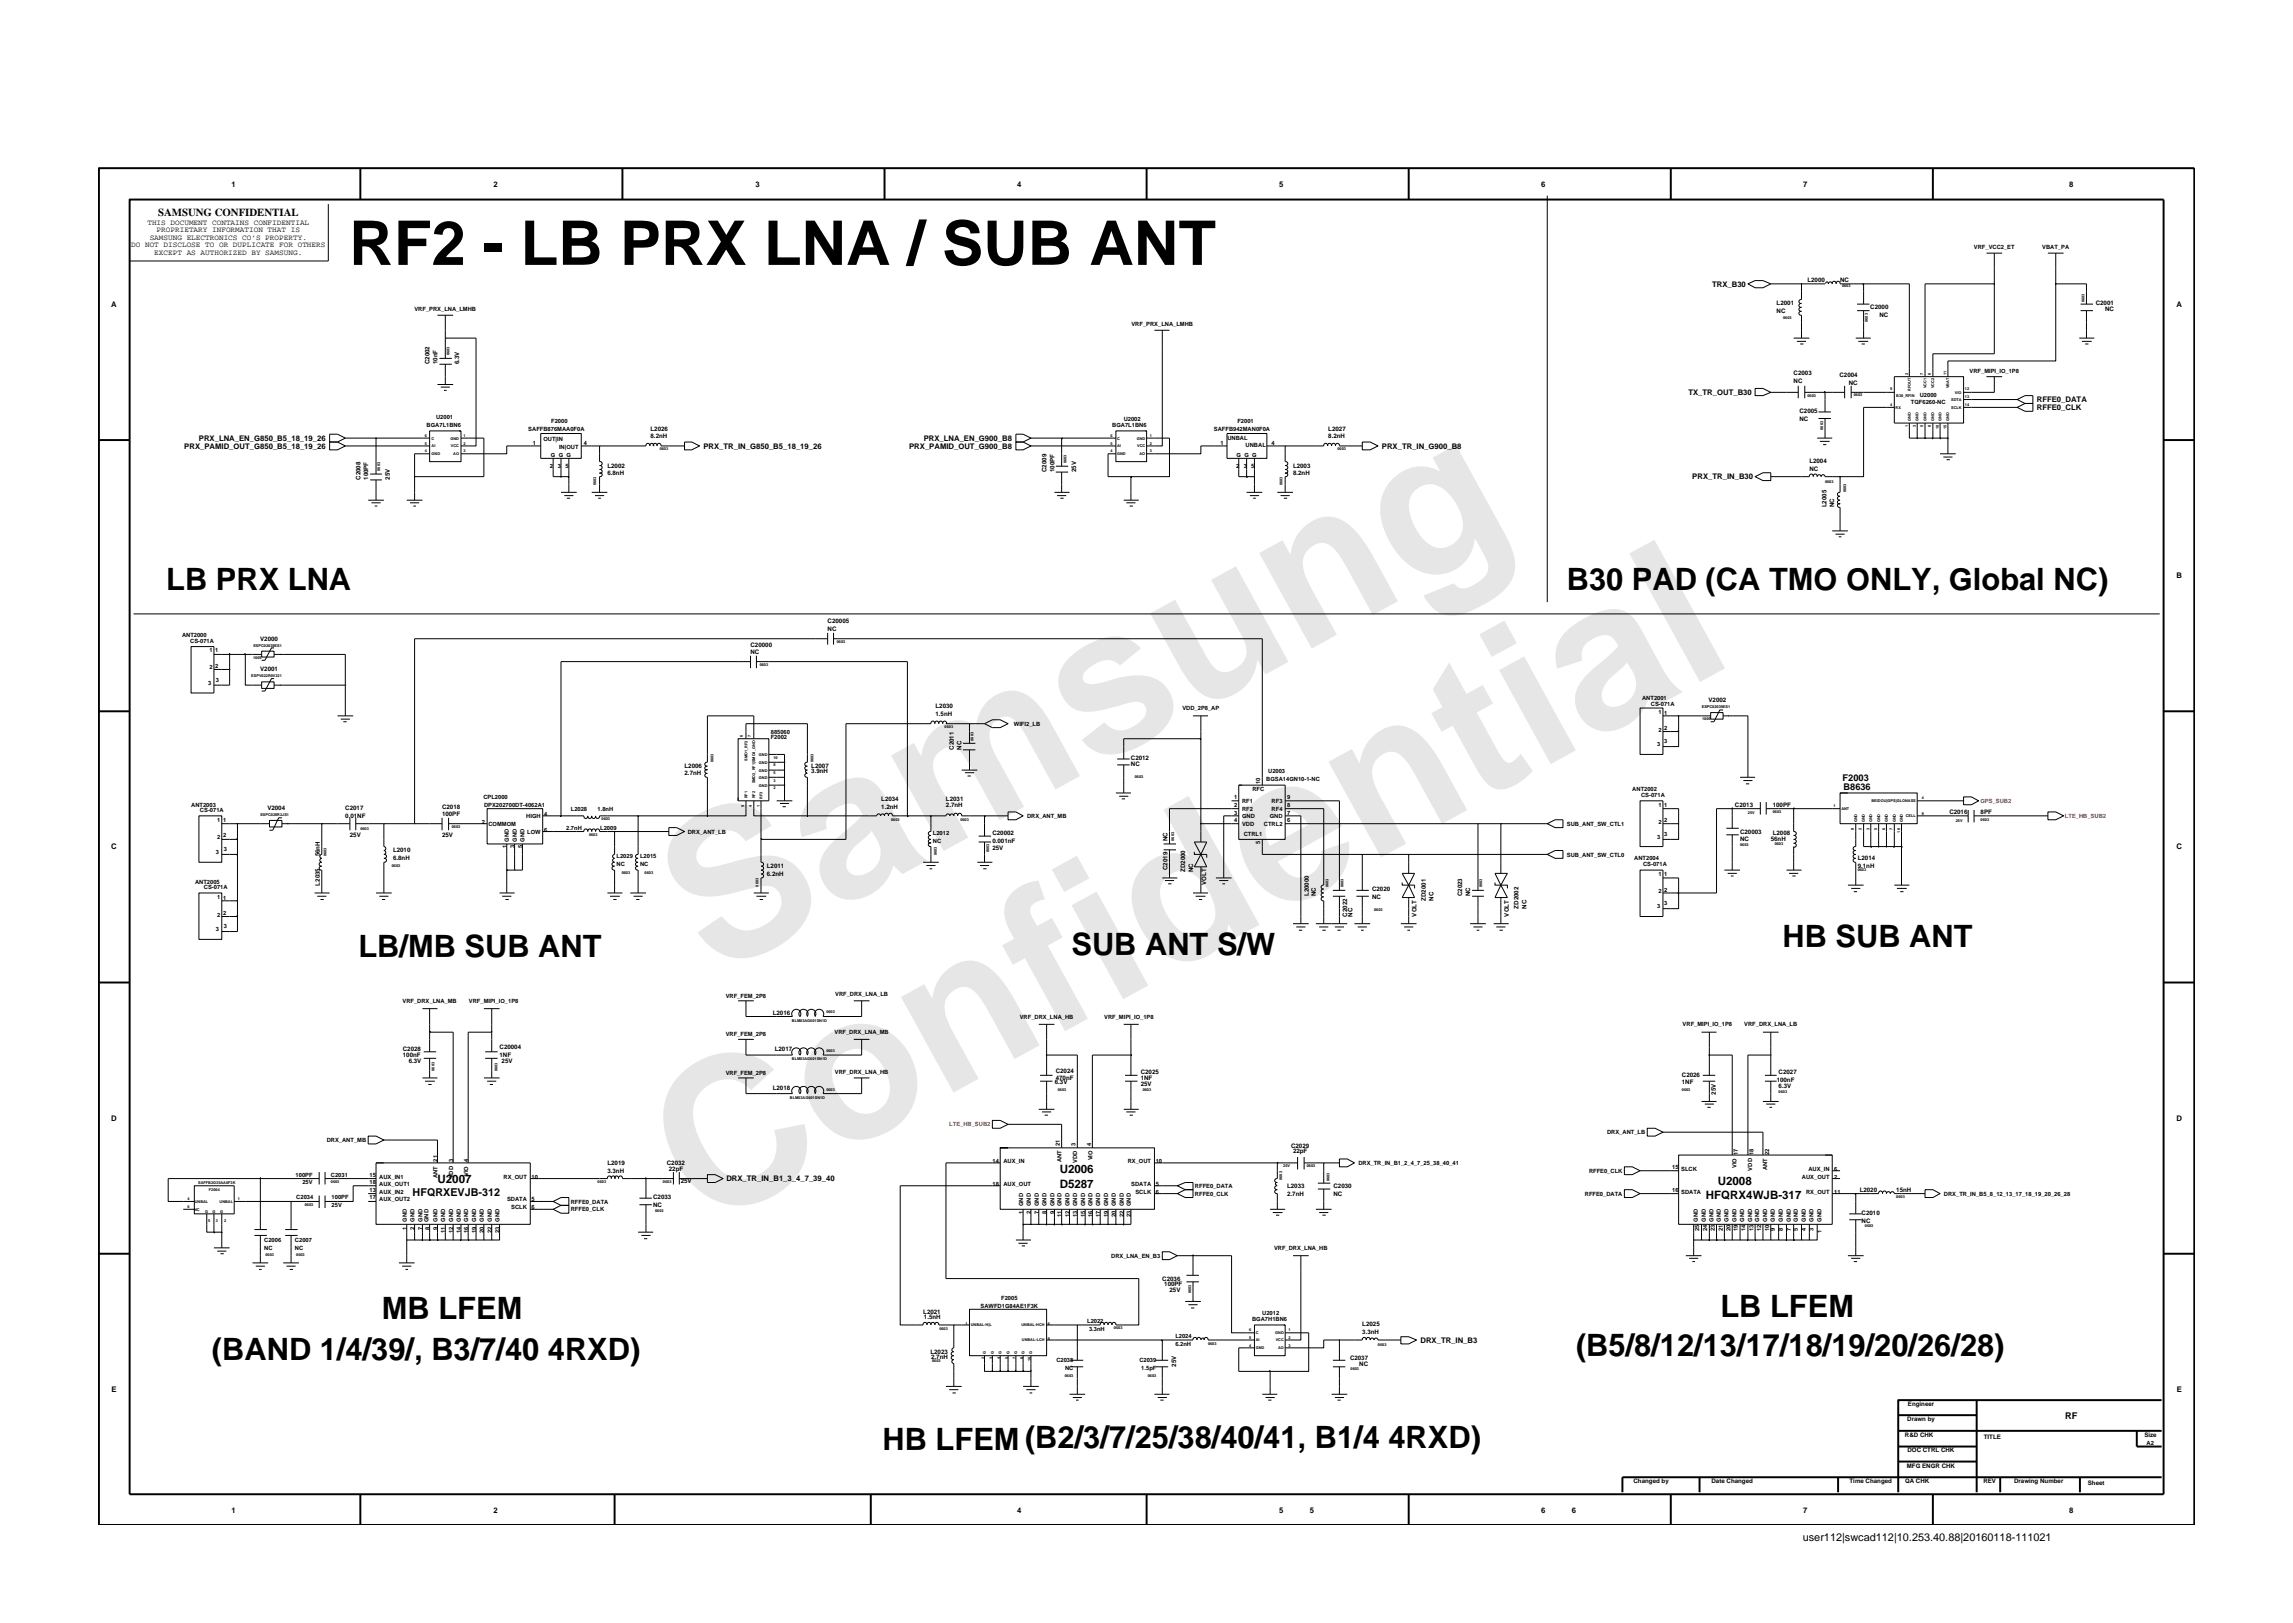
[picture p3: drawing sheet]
<svg xmlns="http://www.w3.org/2000/svg" width="297mm" height="210mm" viewBox="0 0 297 210" stroke-linecap="round" stroke-linejoin="round" font-family="sans-serif">
<defs><g id="words">
<g font-size="26.5" fill="#e6e6e6">
<text x="92.4" y="126.7" transform="rotate(-29 92.4 126.7)">Samsung</text>
<text x="91.1" y="159.4" transform="rotate(-29 91.1 159.4)">Confidential</text>
</g>
<text font-size="8" x="45.2" y="34.3">RF2 - LB PRX LNA / SUB ANT</text>
<g font-size="4">
<text x="21.5" y="76.5">LB PRX LNA</text>
<text x="203" y="76.5">B30 PAD (CA TMO ONLY, Global NC)</text>
<text x="46.4" y="124">LB/MB SUB ANT</text>
<text x="138.8" y="123.7">SUB ANT S/W</text>
<text x="230.9" y="122.7">HB SUB ANT</text>
<text x="49.5" y="170.9">MB LFEM</text>
<text x="222.9" y="170.6">LB LFEM</text>
<text x="27.5" y="176.1">(BAND 1/4/39/, B3/7/40 4RXD)</text>
<text x="204.2" y="175.6">(B5/8/12/13/17/18/19/20/26/28)</text>
<text x="114.3" y="187.8">HB LFEM (B2/3/7/25/38/40/41, B1/4 4RXD)</text>
</g>
<g font-size="1.5">
<text x="56.7" y="153.2">U2007</text>
<text x="137.3" y="152">U2006</text>
<text x="137.3" y="153.9">D5287</text>
<text x="221" y="155.4">HFQRX4WJB-317</text>
<text x="222.5" y="153.5">U2008</text>
</g>
<g font-size="1.4">
<text x="20.5" y="27.9">SAMSUNG CONFIDENTIAL</text>
<text x="53.5" y="154.9">HFQRXEVJB-312</text>
<text x="233.5" y="199.7">user112|swcad112|10.253.40.88|20160118-111021</text>
</g>
<g font-size="1.2">
<text x="238.7" y="101.1">F2003</text>
<text x="238.8" y="102.4">B8636</text>
<text x="267.5" y="183.8">RF</text>
</g>
<g font-size="1">
<text x="19.1" y="29.1">THIS DOCUMENT CONTAINS CONFIDENTIAL</text>
<text x="30" y="24.2">1</text>
<text x="63.9" y="24.2">2</text>
<text x="97.9" y="24.2">3</text>
<text x="131.7" y="24.2">4</text>
<text x="165.7" y="24.2">5</text>
<text x="199.6" y="24.2">6</text>
<text x="233.6" y="24.2">7</text>
<text x="268.1" y="24.2">8</text>
<text x="17" y="32.1">DO NOT DISCLOSE TO OR DUPLICATE FOR OTHERS</text>
<text x="19.4" y="31.1">SAMSUNG ELECTRONICS CO’S PROPERTY.</text>
<text x="20" y="33.1">EXCEPT AS AUTHORIZED BY SAMSUNG.</text>
<text x="20.3" y="30.1">PROPRIETARY INFORMATION THAT IS</text>
<text x="14.4" y="39.8">A</text>
<text x="221.8" y="37.1">TRX_B30</text>
<text x="281.9" y="39.8">A</text>
<text x="218.7" y="51.2">TX_TR_OUT_B30</text>
<text x="263.8" y="53.1">RFFE0_CLK</text>
<text x="263.8" y="52.1">RFFE0_DATA</text>
<text x="23.9" y="58.1">PRX_PAMID_OUT_G850_B5_18_19_26</text>
<text x="25.8" y="57.1">PRX_LNA_EN_G850_B5_18_19_26</text>
<text x="91.1" y="58.1">PRX_TR_IN_G850_B5_18_19_26</text>
<text x="117.8" y="58.1">PRX_PAMID_OUT_G900_B8</text>
<text x="119.7" y="57.1">PRX_LNA_EN_G900_B8</text>
<text x="179" y="58.1">PRX_TR_IN_G900_B8</text>
<text x="219.2" y="62.1">PRX_TR_IN_B30</text>
<text x="281.9" y="74.9">B</text>
<text x="14.4" y="110">C</text>
<text x="281.9" y="110">C</text>
<text x="14.4" y="145.3">D</text>
<text x="281.9" y="145.3">D</text>
<text x="94.1" y="153">DRX_TR_IN_B1_3_4_7_39_40</text>
<text x="184" y="174">DRX_TR_IN_B3</text>
<text x="14.4" y="180.4">E</text>
<text x="282" y="180.4">E</text>
<text x="30" y="196">1</text>
<text x="63.9" y="196">2</text>
<text x="131.7" y="196">4</text>
<text x="165.7" y="196">5</text>
<text x="169.7" y="196">5</text>
<text x="199.6" y="196">6</text>
<text x="203.6" y="196">6</text>
<text x="233.6" y="196">7</text>
<text x="268.1" y="196">8</text>
</g>
<g font-size=".8">
<text x="230.2" y="39.6">L2001</text>
<text x="230.2" y="40.6">NC</text>
<text x="234.1" y="36.5">L2000</text>
<text x="238.4" y="36.5">NC</text>
<text x="242.3" y="40.1">C2000</text>
<text x="243.5" y="41.1">NC</text>
<text x="271.5" y="39.6">C2001</text>
<text x="272.7" y="40.3">NC</text>
<text x="55.7" y="47.2" transform="rotate(-90 55.7 47.2)">C2002</text>
<text x="56.7" y="47.2" transform="rotate(-90 56.7 47.2)">10nF</text>
<text x="59.5" y="47.2" transform="rotate(-90 59.5 47.2)">6.3V</text>
<text x="232.4" y="48.6">C2003</text>
<text x="232.4" y="49.6">NC</text>
<text x="233.1" y="53.5">C2005</text>
<text x="238.3" y="48.8">C2004</text>
<text x="239.5" y="49.8">NC</text>
<text x="84.3" y="55.8">L2026</text>
<text x="84.3" y="56.8">8.2nH</text>
<text x="172.1" y="56.8">8.2nH</text>
<text x="172.1" y="55.8">L2027</text>
<text x="233.1" y="54.6">NC</text>
<text x="234.4" y="60">L2004</text>
<text x="46.7" y="62.2" transform="rotate(-90 46.7 62.2)">C2008</text>
<text x="47.7" y="62.2" transform="rotate(-90 47.7 62.2)">100PF</text>
<text x="50.5" y="62.2" transform="rotate(-90 50.5 62.2)">25V</text>
<text x="78.7" y="60.6">L2002</text>
<text x="78.7" y="61.5">6.8nH</text>
<text x="135.6" y="61.2" transform="rotate(-90 135.6 61.2)">C2009</text>
<text x="136.6" y="61.2" transform="rotate(-90 136.6 61.2)">100PF</text>
<text x="139.4" y="61.2" transform="rotate(-90 139.4 61.2)">25V</text>
<text x="167.5" y="60.6">L2003</text>
<text x="167.5" y="61.5">8.2nH</text>
<text x="234.4" y="61">NC</text>
<text x="236.6" y="65.7" transform="rotate(-90 236.6 65.7)">L2005</text>
<text x="237.6" y="65.7" transform="rotate(-90 237.6 65.7)">NC</text>
<text x="33.7" y="83">V2000</text>
<text x="97.2" y="83.8">C20000</text>
<text x="107.2" y="81.7">NC</text>
<text x="107.2" y="80.7">C20005</text>
<text x="33.7" y="87">V2001</text>
<text x="97.2" y="84.8">NC</text>
<text x="121.2" y="91.7">L2030</text>
<text x="121.2" y="92.7">1.5nH</text>
<text x="221.3" y="91">V2002</text>
<text x="88.7" y="100.4">2.7nH</text>
<text x="88.7" y="99.5">L2006</text>
<text x="105.1" y="99.5">L2007</text>
<text x="105.1" y="100.2">3.9nH</text>
<text x="123.6" y="97.1" transform="rotate(-90 123.6 97.1)">C2011</text>
<text x="124.6" y="97.1" transform="rotate(-90 124.6 97.1)">NC</text>
<text x="146.5" y="98.5">C2012</text>
<text x="146.5" y="99.3">NC</text>
<text x="34.6" y="104.9">V2004</text>
<text x="44.7" y="104.9">C2017</text>
<text x="44.7" y="105.9">0.01NF</text>
<text x="57.3" y="104.8">C2018</text>
<text x="57.3" y="105.7">100PF</text>
<text x="114.2" y="104.8">1.2nH</text>
<text x="114.2" y="103.7">L2034</text>
<text x="122.5" y="103.7">L2031</text>
<text x="122.5" y="104.5">2.7nH</text>
<text x="224.8" y="104.5">C2013</text>
<text x="225.4" y="108">C20003</text>
<text x="229.6" y="104.5">100PF</text>
<text x="252.5" y="105.4">C2016</text>
<text x="256.6" y="105.4">8PF</text>
<text x="41.4" y="110.9" transform="rotate(-90 41.4 110.9)">56nH</text>
<text x="45.3" y="108.5">25V</text>
<text x="50.9" y="110.4">L2010</text>
<text x="50.9" y="111.4">6.8nH</text>
<text x="57.3" y="108.5">25V</text>
<text x="99.3" y="113.5">6.2nH</text>
<text x="99.3" y="112.5">L2011</text>
<text x="128.6" y="110.2">25V</text>
<text x="128.6" y="109.2">0.001nF</text>
<text x="128.6" y="108.2">C20002</text>
<text x="151.2" y="112.7" transform="rotate(-90 151.2 112.7)">C2019</text>
<text x="151.2" y="109" transform="rotate(-90 151.2 109)">NC</text>
<text x="153.5" y="113" transform="rotate(-90 153.5 113)">ZD2000</text>
<text x="154.5" y="113" transform="rotate(-90 154.5 113)">NC</text>
<text x="225.4" y="109">NC</text>
<text x="229.4" y="109">56nH</text>
<text x="229.6" y="108.2">L2008</text>
<text x="240.7" y="111.4">L2014</text>
<text x="240.7" y="112.5">9.1nH</text>
<text x="41.4" y="114.7" transform="rotate(-90 41.4 114.7)">L2035</text>
<text x="156.2" y="114.7" transform="rotate(-90 156.2 114.7)">VOLT</text>
<text x="169.5" y="116.1" transform="rotate(-90 169.5 116.1)">L20000</text>
<text x="170.5" y="116.1" transform="rotate(-90 170.5 116.1)">NC</text>
<text x="174.5" y="118.7" transform="rotate(-90 174.5 118.7)">C2022</text>
<text x="175.2" y="118.7" transform="rotate(-90 175.2 118.7)">NC</text>
<text x="177.7" y="115.4">C2020</text>
<text x="177.7" y="116.4">NC</text>
<text x="183.5" y="118.7" transform="rotate(-90 183.5 118.7)">VOLT</text>
<text x="184.7" y="116.7" transform="rotate(-90 184.7 116.7)">ZD2001</text>
<text x="185.7" y="116.7" transform="rotate(-90 185.7 116.7)">NC</text>
<text x="189.4" y="116.1" transform="rotate(-90 189.4 116.1)">C2023</text>
<text x="190.4" y="116.1" transform="rotate(-90 190.4 116.1)">NC</text>
<text x="195.4" y="118.7" transform="rotate(-90 195.4 118.7)">VOLT</text>
<text x="196.7" y="117.7" transform="rotate(-90 196.7 117.7)">ZD2002</text>
<text x="197.7" y="117.7" transform="rotate(-90 197.7 117.7)">NC</text>
<text x="100.1" y="131.5">L2016</text>
<text x="52.2" y="136.9">100nF</text>
<text x="52.2" y="136.2">C2028</text>
<text x="52.9" y="137.7">6.3V</text>
<text x="64.7" y="136.9">1NF</text>
<text x="64.7" y="135.9">C20004</text>
<text x="65" y="137.8">25V</text>
<text x="100.4" y="136.2">L2017</text>
<text x="100.1" y="141.2">L2018</text>
<text x="136.6" y="140.5">6.3V</text>
<text x="136.8" y="139.9">470nF</text>
<text x="136.8" y="139">C2024</text>
<text x="147.8" y="139.1">C2025</text>
<text x="147.8" y="140.7">25V</text>
<text x="147.8" y="139.9">1NF</text>
<text x="217.9" y="139.6">C2026</text>
<text x="217.9" y="140.5">1NF</text>
<text x="222.3" y="141.8" transform="rotate(-90 222.3 141.8)">25V</text>
<text x="230.2" y="140.2">100nF</text>
<text x="230.4" y="140.9">6.3V</text>
<text x="230.4" y="139.1">C2027</text>
<text x="167.2" y="148.7">C2029</text>
<text x="167.5" y="149.4">22pF</text>
<text x="78.7" y="150.9">L2019</text>
<text x="78.7" y="151.9">3.3nH</text>
<text x="84.6" y="155.4">C2033</text>
<text x="86.4" y="150.9">C2032</text>
<text x="86.6" y="151.7">22pF</text>
<text x="88.2" y="153.3">25V</text>
<text x="166.7" y="154.9">2.7nH</text>
<text x="166.7" y="153.9">L2033</text>
<text x="172.7" y="153.9">C2030</text>
<text x="172.7" y="154.9">NC</text>
<text x="240.9" y="154.4">L2020</text>
<text x="245.6" y="154.4">15nH</text>
<text x="84.6" y="156.4">NC</text>
<text x="241.2" y="158.4">NC</text>
<text x="241.2" y="157.4">C2010</text>
<text x="150.6" y="165.9">C2036</text>
<text x="150.8" y="166.7">100PF</text>
<text x="151.5" y="167.4">25V</text>
<text x="119.6" y="170.2">L2021</text>
<text x="119.7" y="170.9">1.5nH</text>
<text x="176.5" y="172.8">3.3nH</text>
<text x="176.5" y="171.8">L2025</text>
<text x="120.5" y="175.4">L2023</text>
<text x="120.6" y="176.1">2.7nH</text>
<text x="152.3" y="177.1" transform="rotate(-90 152.3 177.1)">25V</text>
<text x="174.9" y="176.2">C2037</text>
<text x="176.1" y="177">NC</text>
<text x="247.1" y="184.1">Drawn by</text>
<text x="247.2" y="182.2">Engineer</text>
<text x="246.8" y="186.2">R&amp;D CHK</text>
<text x="247" y="190.1">MFG ENGR CHK</text>
<text x="247.1" y="188.1">DOC CTRL CHK</text>
<text x="257" y="186.4">TITLE</text>
<text x="277.8" y="186.2">Size</text>
<text x="211.6" y="192.2">Changed by</text>
<text x="221.7" y="192.2">Date Changed</text>
<text x="239.6" y="192.2">Time Changed</text>
<text x="246.8" y="192.2">QA CHK</text>
<text x="256.9" y="192.2">REV</text>
<text x="260.9" y="192.2">Drawing Number</text>
<text x="270.5" y="192.3">Sheet</text>
</g>
<g font-size=".7">
<text x="255.7" y="32.3">VRF_VCC2_ET</text>
<text x="264.6" y="32.3">VBAT_PA</text>
<text x="53.7" y="40.3">VRF_PRX_LNA_LMHB</text>
<text x="146.6" y="42.3">VRF_PRX_LNA_LMHB</text>
<text x="247.5" y="52.4">TQF6260-NC</text>
<text x="248.7" y="51.4">U2000</text>
<text x="255.1" y="48.3">VRF_MIPI_IO_1P8</text>
<text x="55.3" y="55.3">BGA7L1BN6</text>
<text x="56.5" y="54.3">U2001</text>
<text x="68.4" y="55.8">SAFFB876MAA0F0A</text>
<text x="69" y="57.6">1</text>
<text x="70.4" y="57.2">OUT|IN</text>
<text x="71.4" y="59.2">G G G</text>
<text x="71.4" y="54.8">F2000</text>
<text x="72.4" y="58.2">IN|OUT</text>
<text x="75.6" y="57.6">4</text>
<text x="144.1" y="55.3">BGA7L1BN6</text>
<text x="145.6" y="54.6">U2002</text>
<text x="157.3" y="55.8">SAFFB942MAN0F0A</text>
<text x="158.1" y="57.6">1</text>
<text x="159" y="57">UNBAL</text>
<text x="160.2" y="59.2">G G G</text>
<text x="160.3" y="54.8">F2001</text>
<text x="161.4" y="57.9">UNBAL</text>
<text x="164.7" y="57.6">4</text>
<text x="71.2" y="60.6">2</text>
<text x="72.2" y="60.6">3</text>
<text x="73.3" y="60.6">5</text>
<text x="160.1" y="60.6">2</text>
<text x="161.1" y="60.6">3</text>
<text x="162.1" y="60.6">5</text>
<text x="23.6" y="82.5">ANT2000</text>
<text x="24.6" y="83.3">CS-071A</text>
<text x="27" y="88.7">3</text>
<text x="27.1" y="86.7">2</text>
<text x="27.1" y="84.5">1</text>
<text x="27.9" y="84.5">1</text>
<text x="27.9" y="86.6">2</text>
<text x="28" y="88.3">3</text>
<text x="99.9" y="95">885060</text>
<text x="99.9" y="95.7">F2002</text>
<text x="131.3" y="94">WIFI2_LB</text>
<text x="153.2" y="92">VDD_2P8_AP</text>
<text x="212.7" y="90.7">ANT2001</text>
<text x="213.9" y="91.5">CS-071A</text>
<text x="214.8" y="92.5">1</text>
<text x="214.8" y="94.8">2</text>
<text x="215.6" y="92.6">1</text>
<text x="215.6" y="94.5">2</text>
<text x="163.3" y="101.5" transform="rotate(-90 163.3 101.5)">10</text>
<text x="164" y="101.2">BGSA14GN10-1-NC</text>
<text x="164.3" y="100.2">U2003</text>
<text x="214.7" y="96.7">3</text>
<text x="215.6" y="96.2">3</text>
<text x="24.8" y="104.5">ANT2003</text>
<text x="25.9" y="105.2">CS-071A</text>
<text x="28.1" y="106.5">1</text>
<text x="28.9" y="106.5">1</text>
<text x="62.4" y="106.7">2</text>
<text x="62.6" y="103.5">CPL2000</text>
<text x="62.7" y="104.5">DPX202700DT-4062A1</text>
<text x="63.3" y="107">COMMOM</text>
<text x="68.2" y="106">HIGH</text>
<text x="68.3" y="108">LOW</text>
<text x="70.5" y="105.7">4</text>
<text x="70.5" y="107.7">6</text>
<text x="73.3" y="107.5">2.7nH</text>
<text x="73.9" y="105.1">L2028</text>
<text x="77.4" y="105.1">1.8nH</text>
<text x="77.7" y="107.5">L2009</text>
<text x="89.1" y="108">DRX_ANT_LB</text>
<text x="133" y="106">DRX_ANT_MB</text>
<text x="159.9" y="103.5">1</text>
<text x="159.9" y="104.5">2</text>
<text x="159.9" y="105.5">3</text>
<text x="159.9" y="106.5">4</text>
<text x="160.9" y="104">RF1</text>
<text x="160.9" y="105">RF2</text>
<text x="160.9" y="106">GND</text>
<text x="160.9" y="107">VDD</text>
<text x="162.2" y="102.5">RFC</text>
<text x="163.7" y="107">CTRL2</text>
<text x="164.5" y="106">GND</text>
<text x="164.7" y="105">RF4</text>
<text x="164.7" y="104">RF3</text>
<text x="166.7" y="106.5">6</text>
<text x="166.7" y="105.5">7</text>
<text x="166.7" y="104.5">8</text>
<text x="166.7" y="103.5">9</text>
<text x="203" y="107">SUB_ANT_SW_CTL1</text>
<text x="211.5" y="102.5">ANT2002</text>
<text x="212.6" y="103.2">CS-071A</text>
<text x="214.8" y="104.5">1 1</text>
<text x="214.8" y="106.7">2</text>
<text x="215.6" y="106.5">2</text>
<text x="28" y="110.6">3</text>
<text x="28.1" y="108.7">2</text>
<text x="28.9" y="108.5">2</text>
<text x="29" y="110.2">3</text>
<text x="65.6" y="109.9" transform="rotate(-90 65.6 109.9)">1</text>
<text x="65.9" y="109.1" transform="rotate(-90 65.9 109.1)">GND</text>
<text x="66.7" y="109.9" transform="rotate(-90 66.7 109.9)">3</text>
<text x="66.9" y="109.1" transform="rotate(-90 66.9 109.1)">GND</text>
<text x="67.7" y="109.9" transform="rotate(-90 67.7 109.9)">5</text>
<text x="67.9" y="109.1" transform="rotate(-90 67.9 109.1)">GND</text>
<text x="79.9" y="111.2">L2029</text>
<text x="79.9" y="112.2">NC</text>
<text x="82.9" y="112.2">NC</text>
<text x="82.9" y="111.2">L2015</text>
<text x="120.8" y="108.2">L2012</text>
<text x="120.8" y="109.2">NC</text>
<text x="161.1" y="108.3">CTRL1</text>
<text x="163.3" y="109.3" transform="rotate(-90 163.3 109.3)">5</text>
<text x="203" y="111">SUB_ANT_SW_CTL0</text>
<text x="211.7" y="111.4">ANT2004</text>
<text x="212.8" y="112.2">CS-071A</text>
<text x="214.7" y="108.7">3</text>
<text x="214.8" y="113.5">1 1</text>
<text x="215.6" y="108.3">3</text>
<text x="25.3" y="114.5">ANT2005</text>
<text x="26.4" y="115.2">CS-071A</text>
<text x="28.1" y="116.4">1</text>
<text x="28.1" y="118.7">2</text>
<text x="28.9" y="116.5">1</text>
<text x="28.9" y="118.5">2</text>
<text x="214.7" y="117.7">3</text>
<text x="214.8" y="115.7">2</text>
<text x="215.6" y="117.2">3</text>
<text x="215.6" y="115.5">2</text>
<text x="28" y="120.6">3</text>
<text x="29" y="120.2">3</text>
<text x="52.1" y="129.9">VRF_DRX_LNA_MB</text>
<text x="60.7" y="129.9">VRF_MIPI_IO_1P8</text>
<text x="94" y="129.2">VRF_FEM_2P8</text>
<text x="108.2" y="129">VRF_DRX_LNA_LB</text>
<text x="132.1" y="132">VRF_DRX_LNA_HB</text>
<text x="143" y="132">VRF_MIPI_IO_1P8</text>
<text x="94" y="134.2">VRF_FEM_2P8</text>
<text x="108.1" y="134">VRF_DRX_LNA_MB</text>
<text x="218" y="133">VRF_MIPI_IO_1P8</text>
<text x="226" y="133">VRF_DRX_LNA_LB</text>
<text x="94" y="139.2">VRF_FEM_2P8</text>
<text x="108.1" y="139.1">VRF_DRX_LNA_HB</text>
<text x="42.3" y="148">DRX_ANT_MB</text>
<text x="137.3" y="148.4" transform="rotate(-90 137.3 148.4)">21</text>
<text x="139.3" y="148.4" transform="rotate(-90 139.3 148.4)">3</text>
<text x="141.3" y="148.4" transform="rotate(-90 141.3 148.4)">4</text>
<text x="208.2" y="146.9">DRX_ANT_LB</text>
<text x="229.2" y="149.6" transform="rotate(-90 229.2 149.6)">22</text>
<text x="38.3" y="152.4">100PF</text>
<text x="38.4" y="155.4">C2034</text>
<text x="39.2" y="153.4">25V</text>
<text x="42.9" y="152.4">C2031</text>
<text x="43" y="155.4">100PF</text>
<text x="47.9" y="154.4">13</text>
<text x="47.9" y="152.4">15</text>
<text x="47.9" y="155.4">17</text>
<text x="47.9" y="153.4">18</text>
<text x="49.1" y="154.6">AUX_IN2</text>
<text x="49.1" y="152.7">AUX_IN1</text>
<text x="49.1" y="155.6">AUX_OUT2</text>
<text x="49.1" y="153.6">AUX_OUT1</text>
<text x="56.7" y="152.6" transform="rotate(-90 56.7 152.6)">ANT</text>
<text x="56.7" y="150.5" transform="rotate(-90 56.7 150.5)">21</text>
<text x="58.7" y="152.7" transform="rotate(-90 58.7 152.7)">VDD</text>
<text x="58.7" y="150.5" transform="rotate(-90 58.7 150.5)">3</text>
<text x="60.6" y="152.4" transform="rotate(-90 60.6 152.4)">VIO</text>
<text x="60.6" y="150.5" transform="rotate(-90 60.6 150.5)">4</text>
<text x="65.2" y="152.7">RX_OUT</text>
<text x="65.7" y="155.6">SDATA</text>
<text x="68.9" y="152.7">10</text>
<text x="68.9" y="155.6">5</text>
<text x="73.9" y="155.9">RFFE0_DATA</text>
<text x="128.6" y="153.6">18</text>
<text x="128.6" y="150.7">14</text>
<text x="130" y="150.7">AUX_IN</text>
<text x="130" y="153.6">AUX_OUT</text>
<text x="137.5" y="150.6" transform="rotate(-90 137.5 150.6)">ANT</text>
<text x="139.6" y="150.6" transform="rotate(-90 139.6 150.6)">VDD</text>
<text x="141.5" y="150.3" transform="rotate(-90 141.5 150.3)">VIO</text>
<text x="146.1" y="150.7">RX_OUT</text>
<text x="146.5" y="153.6">SDATA</text>
<text x="147.1" y="154.6">SCLK</text>
<text x="149.7" y="153.6">5</text>
<text x="149.7" y="154.6">6</text>
<text x="149.7" y="150.7">10</text>
<text x="154.8" y="154.9">RFFE0_CLK</text>
<text x="154.8" y="153.9">RFFE0_DATA</text>
<text x="176" y="150.9">DRX_TR_IN_B1_2_4_7_25_38_40_41</text>
<text x="205.3" y="154.9">RFFE0_DATA</text>
<text x="205.8" y="151.9">RFFE0_CLK</text>
<text x="216.6" y="151.5">15</text>
<text x="216.6" y="154.5">16</text>
<text x="217.8" y="151.7">SLCK</text>
<text x="217.8" y="154.6">SDATA</text>
<text x="224.9" y="151.3" transform="rotate(-90 224.9 151.3)">VIO 17</text>
<text x="227" y="151.6" transform="rotate(-90 227 151.6)">VDD 18</text>
<text x="228.9" y="151.6" transform="rotate(-90 228.9 151.6)">ANT</text>
<text x="233.4" y="152.7">AUX_OUT</text>
<text x="234" y="154.6">RX_OUT</text>
<text x="234.3" y="151.7">AUX_IN</text>
<text x="237.6" y="151.7">6</text>
<text x="237.6" y="152.7">2</text>
<text x="237.6" y="154.6">11</text>
<text x="251.8" y="154.9">DRX_TR_IN_B5_8_12_13_17_18_19_20_26_28</text>
<text x="34.2" y="161.9">NC</text>
<text x="34.2" y="160.9">C2006</text>
<text x="38.2" y="160.9">C2007</text>
<text x="38.2" y="161.9">NC</text>
<text x="43" y="156.4">25V</text>
<text x="52.7" y="159.3" transform="rotate(-90 52.7 159.3)">1</text>
<text x="52.7" y="158.3" transform="rotate(-90 52.7 158.3)">GND</text>
<text x="53.7" y="159.3" transform="rotate(-90 53.7 159.3)">2</text>
<text x="53.7" y="158.3" transform="rotate(-90 53.7 158.3)">GND</text>
<text x="54.7" y="159.3" transform="rotate(-90 54.7 159.3)">7</text>
<text x="54.7" y="158.3" transform="rotate(-90 54.7 158.3)">GND</text>
<text x="55.5" y="158.3" transform="rotate(-90 55.5 158.3)">GND</text>
<text x="55.7" y="159.3" transform="rotate(-90 55.7 159.3)">8</text>
<text x="56.7" y="159.3" transform="rotate(-90 56.7 159.3)">9</text>
<text x="56.7" y="158.3" transform="rotate(-90 56.7 158.3)">GND</text>
<text x="57.7" y="159.7" transform="rotate(-90 57.7 159.7)">11</text>
<text x="57.7" y="158.3" transform="rotate(-90 57.7 158.3)">GND</text>
<text x="58.7" y="159.7" transform="rotate(-90 58.7 159.7)">12</text>
<text x="58.7" y="158.3" transform="rotate(-90 58.7 158.3)">GND</text>
<text x="59.7" y="159.7" transform="rotate(-90 59.7 159.7)">14</text>
<text x="59.7" y="158.3" transform="rotate(-90 59.7 158.3)">GND</text>
<text x="60.6" y="159.7" transform="rotate(-90 60.6 159.7)">16</text>
<text x="60.6" y="158.3" transform="rotate(-90 60.6 158.3)">GND</text>
<text x="61.7" y="159.7" transform="rotate(-90 61.7 159.7)">19</text>
<text x="61.7" y="158.3" transform="rotate(-90 61.7 158.3)">GND</text>
<text x="62.7" y="159.7" transform="rotate(-90 62.7 159.7)">20</text>
<text x="62.7" y="158.3" transform="rotate(-90 62.7 158.3)">GND</text>
<text x="63.7" y="159.7" transform="rotate(-90 63.7 159.7)">22</text>
<text x="63.7" y="158.3" transform="rotate(-90 63.7 158.3)">GND</text>
<text x="64.7" y="159.7" transform="rotate(-90 64.7 159.7)">23</text>
<text x="64.7" y="158.3" transform="rotate(-90 64.7 158.3)">GND</text>
<text x="66.2" y="156.7">SCLK</text>
<text x="68.9" y="156.7">6</text>
<text x="73.9" y="156.9">RFFE0_CLK</text>
<text x="132.5" y="157.2" transform="rotate(-90 132.5 157.2)">1</text>
<text x="132.5" y="156.2" transform="rotate(-90 132.5 156.2)">GND</text>
<text x="133.5" y="157.2" transform="rotate(-90 133.5 157.2)">2</text>
<text x="133.5" y="156.2" transform="rotate(-90 133.5 156.2)">GND</text>
<text x="134.6" y="157.2" transform="rotate(-90 134.6 157.2)">7</text>
<text x="134.6" y="156.2" transform="rotate(-90 134.6 156.2)">GND</text>
<text x="135.6" y="157.2" transform="rotate(-90 135.6 157.2)">8</text>
<text x="135.6" y="156.2" transform="rotate(-90 135.6 156.2)">GND</text>
<text x="136.6" y="157.2" transform="rotate(-90 136.6 157.2)">9</text>
<text x="136.6" y="156.2" transform="rotate(-90 136.6 156.2)">GND</text>
<text x="137.5" y="157.7" transform="rotate(-90 137.5 157.7)">11</text>
<text x="137.5" y="156.2" transform="rotate(-90 137.5 156.2)">GND</text>
<text x="138.5" y="157.7" transform="rotate(-90 138.5 157.7)">12</text>
<text x="138.5" y="156.2" transform="rotate(-90 138.5 156.2)">GND</text>
<text x="139.6" y="157.7" transform="rotate(-90 139.6 157.7)">13</text>
<text x="139.6" y="156.2" transform="rotate(-90 139.6 156.2)">GND</text>
<text x="140.6" y="157.7" transform="rotate(-90 140.6 157.7)">15</text>
<text x="140.6" y="156.2" transform="rotate(-90 140.6 156.2)">GND</text>
<text x="141.5" y="157.7" transform="rotate(-90 141.5 157.7)">16</text>
<text x="141.5" y="156.2" transform="rotate(-90 141.5 156.2)">GND</text>
<text x="142.5" y="157.7" transform="rotate(-90 142.5 157.7)">17</text>
<text x="142.5" y="156.2" transform="rotate(-90 142.5 156.2)">GND</text>
<text x="143.5" y="157.7" transform="rotate(-90 143.5 157.7)">19</text>
<text x="143.5" y="156.2" transform="rotate(-90 143.5 156.2)">GND</text>
<text x="144.6" y="157.7" transform="rotate(-90 144.6 157.7)">20</text>
<text x="144.6" y="156.2" transform="rotate(-90 144.6 156.2)">GND</text>
<text x="145.6" y="157.7" transform="rotate(-90 145.6 157.7)">22</text>
<text x="145.6" y="156.2" transform="rotate(-90 145.6 156.2)">GND</text>
<text x="146.5" y="157.7" transform="rotate(-90 146.5 157.7)">23</text>
<text x="146.5" y="156.2" transform="rotate(-90 146.5 156.2)">GND</text>
<text x="165" y="161.9">VRF_DRX_LNA_HB</text>
<text x="219.9" y="158.3" transform="rotate(-90 219.9 158.3)">GND</text>
<text x="220.1" y="159.4" transform="rotate(-90 220.1 159.4)">25</text>
<text x="221" y="158.3" transform="rotate(-90 221 158.3)">GND</text>
<text x="221.1" y="159.4" transform="rotate(-90 221.1 159.4)">24</text>
<text x="222" y="158.3" transform="rotate(-90 222 158.3)">GND</text>
<text x="222.1" y="159.4" transform="rotate(-90 222.1 159.4)">23</text>
<text x="222.9" y="158.3" transform="rotate(-90 222.9 158.3)">GND</text>
<text x="223.2" y="159.4" transform="rotate(-90 223.2 159.4)">21</text>
<text x="223.9" y="158.3" transform="rotate(-90 223.9 158.3)">GND</text>
<text x="224.2" y="159.4" transform="rotate(-90 224.2 159.4)">20</text>
<text x="224.9" y="158.3" transform="rotate(-90 224.9 158.3)">GND</text>
<text x="225.1" y="159.4" transform="rotate(-90 225.1 159.4)">19</text>
<text x="226" y="158.3" transform="rotate(-90 226 158.3)">GND</text>
<text x="226.1" y="159.4" transform="rotate(-90 226.1 159.4)">14</text>
<text x="227" y="158.3" transform="rotate(-90 227 158.3)">GND</text>
<text x="227.1" y="159.4" transform="rotate(-90 227.1 159.4)">13</text>
<text x="227.9" y="158.3" transform="rotate(-90 227.9 158.3)">GND</text>
<text x="228.2" y="159.4" transform="rotate(-90 228.2 159.4)">12</text>
<text x="228.9" y="158.3" transform="rotate(-90 228.9 158.3)">GND</text>
<text x="229.2" y="159.4" transform="rotate(-90 229.2 159.4)">10</text>
<text x="229.9" y="159.4" transform="rotate(-90 229.9 159.4)">9</text>
<text x="229.9" y="158.3" transform="rotate(-90 229.9 158.3)">GND</text>
<text x="231" y="159.4" transform="rotate(-90 231 159.4)">8</text>
<text x="231" y="158.3" transform="rotate(-90 231 158.3)">GND</text>
<text x="232" y="159.4" transform="rotate(-90 232 159.4)">7</text>
<text x="232" y="158.3" transform="rotate(-90 232 158.3)">GND</text>
<text x="232.9" y="159.4" transform="rotate(-90 232.9 159.4)">5</text>
<text x="232.9" y="158.3" transform="rotate(-90 232.9 158.3)">GND</text>
<text x="233.9" y="159.4" transform="rotate(-90 233.9 159.4)">4</text>
<text x="233.9" y="158.3" transform="rotate(-90 233.9 158.3)">GND</text>
<text x="234.9" y="159.4" transform="rotate(-90 234.9 159.4)">3</text>
<text x="234.9" y="158.3" transform="rotate(-90 234.9 158.3)">GND</text>
<text x="235.9" y="159.7" transform="rotate(-90 235.9 159.7)">1</text>
<text x="235.9" y="158.3" transform="rotate(-90 235.9 158.3)">GND</text>
<text x="143.9" y="162.9">DRX_LNA_EN_B3</text>
<text x="127" y="169.4">SAWFD1G84AE1F3K</text>
<text x="129.7" y="168.4">F2005</text>
<text x="140.8" y="171.4">L2022</text>
<text x="141.1" y="172.4">3.3nH</text>
<text x="152.3" y="173.3">L2024</text>
<text x="162.2" y="171.1">BGA7H1BN6</text>
<text x="163.5" y="170.4">U2012</text>
<text x="136.8" y="176.4">C2038</text>
<text x="138" y="177.4">NC</text>
<text x="147.6" y="176.4">C2039</text>
<text x="147.8" y="177.4">1.5pF</text>
<text x="152.3" y="174.4">6.2nH</text>
<text x="278.1" y="187.1">A2</text>
</g>
<g font-size=".7" fill="#f00">
<text x="256.6" y="104">GPS_SUB2</text>
<text x="267.5" y="106">LTE_HB_SUB2</text>
<text x="123" y="145.9">LTE_HB_SUB2</text>
</g>
<g font-size=".5">
<text x="231" y="41.3">0603</text>
<text x="238.6" y="37.1">0603</text>
<text x="241.9" y="41.7" transform="rotate(-90 241.9 41.7)">0603</text>
<text x="270" y="39.2" transform="rotate(-90 270 39.2)">0603</text>
<text x="58.2" y="46" transform="rotate(-90 58.2 46)">0603</text>
<text x="234.1" y="51.4">0603</text>
<text x="240.1" y="51.3">0603</text>
<text x="244.9" y="52.6">4</text>
<text x="244.9" y="50.6">9</text>
<text x="245.6" y="53">RX</text>
<text x="245.6" y="51.4">B30_RFIN</text>
<text x="247.2" y="48.6" transform="rotate(-90 247.2 48.6)">2</text>
<text x="247.5" y="50.7" transform="rotate(-90 247.5 50.7)">RFOUT</text>
<text x="249.1" y="48.6" transform="rotate(-90 249.1 48.6)">7</text>
<text x="249.6" y="50.3" transform="rotate(-90 249.6 50.3)">VCC1</text>
<text x="250.1" y="48.6" transform="rotate(-90 250.1 48.6)">6</text>
<text x="250.6" y="50.3" transform="rotate(-90 250.6 50.3)">VCC2</text>
<text x="252.2" y="48.6" transform="rotate(-90 252.2 48.6)">11</text>
<text x="252.5" y="50.3" transform="rotate(-90 252.5 50.3)">VBAT</text>
<text x="252.8" y="53">SCLK</text>
<text x="252.8" y="51.9">SDTA</text>
<text x="253.3" y="51">VIO</text>
<text x="254.5" y="52.6">14</text>
<text x="254.5" y="50.6">12</text>
<text x="254.5" y="51.6">13</text>
<text x="55" y="58.6">4</text>
<text x="55" y="57.6">5</text>
<text x="55" y="56.6">6</text>
<text x="55.9" y="56.9">C</text>
<text x="55.9" y="59">GND</text>
<text x="55.9" y="58">AI</text>
<text x="58.4" y="56.9">GND</text>
<text x="58.4" y="58">VCC</text>
<text x="58.7" y="59">AO</text>
<text x="60.1" y="56.6">1</text>
<text x="60.1" y="57.6">2</text>
<text x="60.1" y="58.6">3</text>
<text x="85.5" y="58.3">0603</text>
<text x="138.1" y="60" transform="rotate(-90 138.1 60)">0603</text>
<text x="143.9" y="58.6">4</text>
<text x="143.9" y="57.6">5</text>
<text x="143.9" y="56.6">6</text>
<text x="144.7" y="59">GND</text>
<text x="144.7" y="58">AI</text>
<text x="144.7" y="56.9">C</text>
<text x="147.3" y="56.9">GND</text>
<text x="147.3" y="58">VCC</text>
<text x="147.6" y="59">AO</text>
<text x="149" y="58.6">3</text>
<text x="149" y="56.6">1</text>
<text x="149" y="57.6">2</text>
<text x="173.3" y="58.3">0603</text>
<text x="236.2" y="55.7" transform="rotate(-90 236.2 55.7)">0603</text>
<text x="247.2" y="55.3" transform="rotate(-90 247.2 55.3)">1</text>
<text x="247.5" y="54.6" transform="rotate(-90 247.5 54.6)">GND</text>
<text x="248.2" y="55.3" transform="rotate(-90 248.2 55.3)">3</text>
<text x="248.5" y="54.6" transform="rotate(-90 248.5 54.6)">GND</text>
<text x="249.1" y="55.3" transform="rotate(-90 249.1 55.3)">5</text>
<text x="249.6" y="54.6" transform="rotate(-90 249.6 54.6)">GND</text>
<text x="250.1" y="55.3" transform="rotate(-90 250.1 55.3)">8</text>
<text x="250.6" y="54.6" transform="rotate(-90 250.6 54.6)">GND</text>
<text x="251.1" y="55.5" transform="rotate(-90 251.1 55.5)">10</text>
<text x="251.5" y="54.6" transform="rotate(-90 251.5 54.6)">GND</text>
<text x="252.2" y="55.5" transform="rotate(-90 252.2 55.5)">15</text>
<text x="252.5" y="54.6" transform="rotate(-90 252.5 54.6)">GND</text>
<text x="49.2" y="61" transform="rotate(-90 49.2 61)">0603</text>
<text x="77.2" y="62.9" transform="rotate(-90 77.2 62.9)">0603</text>
<text x="166.1" y="62.9" transform="rotate(-90 166.1 62.9)">0603</text>
<text x="236.4" y="62.5">0603</text>
<text x="239.2" y="63.8" transform="rotate(-90 239.2 63.8)">0603</text>
<text x="32.8" y="83.8">ESPC02039ES1</text>
<text x="108.4" y="83.3">0603</text>
<text x="32.6" y="87.7">ESPV022R0V321</text>
<text x="32.8" y="85.3">1005</text>
<text x="98.4" y="86.3">0603</text>
<text x="96.2" y="95.4" transform="rotate(-90 96.2 95.4)">6</text>
<text x="97.3" y="95.4" transform="rotate(-90 97.3 95.4)">7</text>
<text x="122.4" y="94.3">0603</text>
<text x="126.1" y="96" transform="rotate(-90 126.1 96)">0603</text>
<text x="220.5" y="91.7">ESPC02039ES1</text>
<text x="220.5" y="93.3">1005</text>
<text x="92.4" y="98.7" transform="rotate(-90 92.4 98.7)">0603</text>
<text x="96.8" y="98.6" transform="rotate(-90 96.8 98.6)">SMD1_RF2</text>
<text x="97.8" y="101.5" transform="rotate(-90 97.8 101.5)">SMD2_RF1|SMD4_GND</text>
<text x="98.3" y="101.9">GND</text>
<text x="98.3" y="100.9">GND</text>
<text x="98.3" y="98.9">GND</text>
<text x="98.3" y="99.9">GND</text>
<text x="98.3" y="97.9">GND</text>
<text x="100.2" y="101.3">3</text>
<text x="100.2" y="99.3">8</text>
<text x="100.2" y="100.3">5</text>
<text x="100.2" y="98.3">10</text>
<text x="105.4" y="98.7" transform="rotate(-90 105.4 98.7)">0603</text>
<text x="147" y="100.8">0603</text>
<text x="33.7" y="105.7">ESPC028R2JS1</text>
<text x="46.7" y="107.5">0603</text>
<text x="58.5" y="107.2">0603</text>
<text x="77.9" y="106.2">0603</text>
<text x="96.4" y="104.5" transform="rotate(-90 96.4 104.5)">9</text>
<text x="96.8" y="103.4" transform="rotate(-90 96.8 103.4)">RF1</text>
<text x="97.4" y="104.5" transform="rotate(-90 97.4 104.5)">4</text>
<text x="97.8" y="103.4" transform="rotate(-90 97.8 103.4)">RF2</text>
<text x="98.4" y="104.5" transform="rotate(-90 98.4 104.5)">1</text>
<text x="98.8" y="103.5" transform="rotate(-90 98.8 103.5)">RF3</text>
<text x="100.2" y="102.2">2</text>
<text x="115.4" y="106.3">0603</text>
<text x="124.4" y="106.3">0603</text>
<text x="226.4" y="105.4">25V</text>
<text x="229.6" y="105.3">0603</text>
<text x="237.5" y="104.5">1</text>
<text x="238.5" y="104.9">ANT</text>
<text x="240.1" y="107.6" transform="rotate(-90 240.1 107.6)">8</text>
<text x="240.6" y="106.5" transform="rotate(-90 240.6 106.5)">GND</text>
<text x="241.2" y="107.6" transform="rotate(-90 241.2 107.6)">2</text>
<text x="241.6" y="106.5" transform="rotate(-90 241.6 106.5)">GND</text>
<text x="242.2" y="107.6" transform="rotate(-90 242.2 107.6)">3</text>
<text x="242.4" y="103.9">BEIDOU|GPS|GLONASS</text>
<text x="242.5" y="106.5" transform="rotate(-90 242.5 106.5)">GND</text>
<text x="243.2" y="107.6" transform="rotate(-90 243.2 107.6)">5</text>
<text x="243.5" y="106.5" transform="rotate(-90 243.5 106.5)">GND</text>
<text x="244.2" y="107.6" transform="rotate(-90 244.2 107.6)">6</text>
<text x="244.6" y="106.5" transform="rotate(-90 244.6 106.5)">GND</text>
<text x="245.1" y="107.6" transform="rotate(-90 245.1 107.6)">7</text>
<text x="245.6" y="106.5" transform="rotate(-90 245.6 106.5)">GND</text>
<text x="246.2" y="107.9" transform="rotate(-90 246.2 107.9)">10</text>
<text x="246.5" y="106.5" transform="rotate(-90 246.5 106.5)">GND</text>
<text x="246.9" y="105.9">CELL</text>
<text x="248.9" y="105.5">9</text>
<text x="248.9" y="103.5">4</text>
<text x="253.4" y="106.5">25V</text>
<text x="256.6" y="106.3">0603</text>
<text x="42.3" y="110.9" transform="rotate(-90 42.3 110.9)">0603</text>
<text x="50.7" y="112.3">0603</text>
<text x="76.3" y="108.3">0603</text>
<text x="80.5" y="113.2">0603</text>
<text x="83.5" y="113.2">0603</text>
<text x="121.4" y="110.8" transform="rotate(-90 121.4 110.8)">0603</text>
<text x="128.2" y="110.4" transform="rotate(-90 128.2 110.4)">0603</text>
<text x="152.1" y="108.9" transform="rotate(-90 152.1 108.9)">0603</text>
<text x="225.4" y="109.6">0603</text>
<text x="229.9" y="109.5">0603</text>
<text x="240.7" y="112.8">0603</text>
<text x="98.2" y="114.8" transform="rotate(-90 98.2 114.8)">0603</text>
<text x="172.1" y="114.9" transform="rotate(-90 172.1 114.9)">0603</text>
<text x="174" y="114.9" transform="rotate(-90 174 114.9)">0603</text>
<text x="178" y="118.1">0603</text>
<text x="192" y="114.9" transform="rotate(-90 192 114.9)">0603</text>
<text x="107" y="131.3">0603</text>
<text x="102.6" y="137.4">BLM03AG601SN1D</text>
<text x="102.6" y="132.4">BLM03AG601SN1D</text>
<text x="107" y="136.3">0603</text>
<text x="56.3" y="138.7" transform="rotate(-90 56.3 138.7)">0603</text>
<text x="64.5" y="138.8" transform="rotate(-90 64.5 138.8)">0603</text>
<text x="102.3" y="142.4">BLM03AG601SN1D</text>
<text x="107" y="141.3">0603</text>
<text x="137" y="141.3">0603</text>
<text x="148" y="141.3">0603</text>
<text x="217.9" y="141.3">0603</text>
<text x="230.4" y="141.5">0603</text>
<text x="24.3" y="155.5">4</text>
<text x="25.2" y="155.8">UNBAL</text>
<text x="25.7" y="153.4">SAFFB2G35AA0F3K</text>
<text x="27.1" y="154.3">F2004</text>
<text x="28.4" y="155.8">UNBAL</text>
<text x="30.8" y="155.5">1</text>
<text x="42.9" y="153.3">0603</text>
<text x="77.4" y="153.3">0603</text>
<text x="85.9" y="153.3">0603</text>
<text x="166.1" y="152.9" transform="rotate(-90 166.1 152.9)">0603</text>
<text x="166.2" y="151.2">25V</text>
<text x="169.3" y="151.2">0603</text>
<text x="172.2" y="153" transform="rotate(-90 172.2 153)">0603</text>
<text x="245.6" y="155.2">0603</text>
<text x="24.3" y="156.5">6</text>
<text x="25.2" y="156.8">NC</text>
<text x="26.6" y="157.1">G</text>
<text x="27" y="158.3">5</text>
<text x="27.5" y="157.1">G</text>
<text x="28" y="158.3">3</text>
<text x="28.5" y="157.1">G</text>
<text x="29" y="158.3">2</text>
<text x="39.5" y="156.3">0603</text>
<text x="84.9" y="157">0603</text>
<text x="241.6" y="159">0603</text>
<text x="34.4" y="162.7">0603</text>
<text x="38.4" y="162.7">0603</text>
<text x="154.3" y="167.5" transform="rotate(-90 154.3 167.5)">0603</text>
<text x="121.7" y="172.3">0603</text>
<text x="125.1" y="171.6">1</text>
<text x="125.8" y="171.8">UNBAL-H|L</text>
<text x="132.3" y="171.8">UNBAL-HCH</text>
<text x="132.4" y="173.8">UNBAL-LCH</text>
<text x="135.7" y="171.6">6</text>
<text x="135.7" y="173.6">9</text>
<text x="144.3" y="172.2">0603</text>
<text x="161.8" y="173.4">5</text>
<text x="161.8" y="172.4">6</text>
<text x="162.7" y="173.8">AI</text>
<text x="162.7" y="172.8">C</text>
<text x="165.2" y="172.8">GND</text>
<text x="165.3" y="173.8">VCC</text>
<text x="166.9" y="173.4">2</text>
<text x="166.9" y="172.4">1</text>
<text x="120.8" y="176.5">0603</text>
<text x="127.5" y="176.1" transform="rotate(-90 127.5 176.1)">2</text>
<text x="127.7" y="175.5" transform="rotate(-90 127.7 175.5)">G</text>
<text x="128.6" y="176.1" transform="rotate(-90 128.6 176.1)">3</text>
<text x="128.7" y="175.5" transform="rotate(-90 128.7 175.5)">G</text>
<text x="129.6" y="176.1" transform="rotate(-90 129.6 176.1)">4</text>
<text x="129.8" y="175.5" transform="rotate(-90 129.8 175.5)">G</text>
<text x="130.6" y="176.1" transform="rotate(-90 130.6 176.1)">5</text>
<text x="130.8" y="175.5" transform="rotate(-90 130.8 175.5)">G</text>
<text x="131.6" y="176.1" transform="rotate(-90 131.6 176.1)">7</text>
<text x="131.8" y="175.5" transform="rotate(-90 131.8 175.5)">G</text>
<text x="132.5" y="176.1" transform="rotate(-90 132.5 176.1)">8</text>
<text x="132.7" y="175.5" transform="rotate(-90 132.7 175.5)">G</text>
<text x="133.5" y="176.4" transform="rotate(-90 133.5 176.4)">10</text>
<text x="133.7" y="175.5" transform="rotate(-90 133.7 175.5)">G</text>
<text x="137.9" y="178.3">0603</text>
<text x="148.7" y="178.3">0603</text>
<text x="156.5" y="174.2">0603</text>
<text x="161.8" y="174.4">4</text>
<text x="162.7" y="174.8">GND</text>
<text x="165.6" y="174.8">AO</text>
<text x="166.9" y="174.4">3</text>
<text x="174.9" y="177.5">0603</text>
<text x="178.5" y="174.4">0603</text>
</g>
</g></defs>
<g fill="none" stroke="#000" stroke-width=".13">
<path d="M42.5 26.4v7.4h-25.7M200.4 25.3v52.7M226.4 36.8l1-.4h1l1 .4-1 .5h-1zM229.4 36.8h7M233.4 38.8l-.3 .1-.1 .2 .1 .1 .3 .1-.3 .1-.1 .2 .1 .1 .3 .1M233.4 39.8l-.3 .1-.1 .2 .1 .2h.3M233.4 36.9v-.1v.1M233.4 36.8v2M236.5 36.7l.1-.1 .1-.1 .1 .1v.2l.1-.2 .2-.1 .2 .1v.2l.1-.3 .2-.1 .2 .1v.3M237.9 36.8v-.3l.2-.1 .2 .1 .1 .3h8.9v12M240.6 39.4h1.6M241.3 36.8l.1 .1z"/>
<path d="M241.4 36.8v2.6M257.3 32.8h2.1M258.3 36.9v-.1v.1M258.3 36.8h-8.9v12M258.3 32.8v13h-7.9v3M265.3 32.8h2M266.3 36.8v10h-14v2M266.3 36.9v-.1v.1M266.3 36.8h4v2.6M266.3 32.8v4M269.5 39.4h1.6M42.7 57.3h1l1 .5-1 .5h-1z"/>
<path d="M42.7 56.2h1l1 .6-1 .5h-1zM44.7 57.8h11M44.7 56.8h11M48.7 56.8h.1M48.7 56.8v4.6M55.7 55.8h4v4h-4zM55.7 58.8h-2v6M56.7 49.8h2M56.7 40.8h2M56.9 47.2h1.6M56.9 46.4h1.6M57.1 50.2h1.2"/>
<path d="M57.5 50.6h.4M57.7 43.8h4v14h-2M57.7 40.8v5.6M57.7 47.2v2.6M59.5 55.8h.2M59.7 56.8h3v5h-9M70 56.2h5.3v3.2h-5.3zM70 57.8h-4.4v1h-5.9M71.7 59.4v2.4h2M72.7 59.4v2.4M73.7 59.4v4.4M77.7 57.8v2l.2 .1 .1 .2-.1 .1-.2 .1"/>
<path d="M84.2 57.8l-.1-.3-.2-.1-.1 .1-.1 .3h-8.4M84.2 57.8l.1-.3 .1-.1 .2 .1 .1 .3M84.6 57.8l.1-.3 .2-.1 .1 .1 .1 .3M85.1 57.8l.1-.3 .2-.1 .2 .1v.3h3.1M88.7 57.3h.9l1 .5-1 .5h-.9zM131.6 56.2h.9l1 .6-1 .5h-.9zM131.6 57.3h.9l1 .5-1 .5h-.9zM133.5 57.8h11.1M133.5 56.8h11.1M137.5 56.8h.1zM137.5 56.8v3.6M144.6 55.8h3.9v4h-3.9z"/>
<path d="M144.6 58.8h-1.1v3h3M148.4 55.8h.1M148.5 56.8h3v5h-5M149.5 42.8h2M150.6 42.8v15h-2.1M158.9 56.2h5.2v3.2h-5.2zM158.9 57.8h-3.3v1h-7.1M160.5 59.4v2.4h2M161.5 59.4v2.4M162.5 59.4v4.4M166.5 57.8v2l.2 .1 .1 .2-.1 .1-.2 .1M172 57.8l-.1-.3-.2-.1-.1 .1-.1 .3h-7.4"/>
<path d="M172 57.8l.1-.3 .1-.1 .2 .1 .1 .3M172.5 57.8l.1-.3 .1-.1 .2 .1 .1 .3 .1-.3 .2-.1 .1 .1 .1 .3M173.5 57.8h3M176.5 57.3h1l1 .5-1 .5h-1zM227.4 50.3h1l1 .5-1 .5h-1zM229.4 50.8h3.5M232.4 43.8h2M232.8 44.2h1.2M232.9 50v1.6M233.2 44.6h.4M233.4 40.3l-.3 .1-.1 .2 .1 .2h.3v3M233.8 50.8h5.2"/>
<path d="M233.8 50v1.6M235.4 56.8h1.9M235.6 53.4h1.6M235.6 54.2h1.6M235.7 57.2h1.3M236.2 57.6h.4M236.3 50.7l.1 .1zM236.4 50.8v2.6M236.4 54.2v2.6M239 50v1.6M239.8 50.8h5.6M239.8 50v1.6"/>
<path d="M240.4 43.8h1.9M240.6 40.2h1.6M240.7 44.2h1.3M241.2 44.6h.4M241.4 40.2v3.6M245.4 48.8h9v6h-9zM245.4 52.8h-4v9h-3M247.3 54.8v2h5M248.4 56.8h.1M248.4 54.8v2M249.4 56.8h.1M249.4 54.8v2"/>
<path d="M250.3 56.8h.1zM250.4 54.8v2M251.3 56.8h.1zM251.3 58.8h2.1M251.3 54.8v2M251.7 59.2h1.2M252.2 59.5h.4M252.3 56.8h.1M252.3 54.8v4M254.4 52.8h6.9M254.4 51.8h6.9M257.3 48.8h2.1"/>
<path d="M258.3 48.8v2h-3.9M261.3 52.8l1-.5h1v1h-1zM261.3 51.8l1-.5h1v1h-1zM269.4 43.8h1.9M269.5 40.2h1.6M269.7 44.2h1.3M270.1 44.6h.4M270.3 40.2v3.6M17.3 79.5h262.5M47.7 64.8h2M47.9 62.2h1.6M47.9 61.4h1.6"/>
<path d="M48.1 65.1h1.2M48.5 65.6h.4M48.7 62.2v2.6M52.7 64.8h2M53.1 65.1h1.2M53.5 65.6h.4M53.7 61.8h.1M72.7 61.8h.1M72.7 63.8h2M73.1 64.2h1.2M73.4 64.5h.5M73.6 61.8h.1z"/>
<path d="M76.7 63.8h2M77.1 64.2h1.2M77.5 64.5h.3M77.7 61.8v2M77.7 60.3l.2 .1 .1 .2-.1 .1-.2 .1 .2 .1 .1 .2-.1 .2h-.3M77.7 61.3h.2l.1 .2-.1 .2h-.2M136.6 63.8h1.9M136.8 61.2h1.6M136.8 60.4h1.6M136.9 64.2h1.2M137.4 64.5h.4M137.5 61.2v2.6"/>
<path d="M145.6 64.8h1.9M145.9 65.1h1.2M146.3 65.6h.5M146.5 61.8h.1zM146.5 61.8v3M161.5 61.8h.1zM161.5 63.8h2M161.9 64.2h1.2M162.3 64.5h.4M162.5 61.8h.1M165.5 63.8h2M165.9 64.2h1.2"/>
<path d="M166.3 64.5h.4M166.5 61.8v2M166.5 60.3l.2 .1 .1 .2-.1 .1-.2 .1 .2 .1 .1 .2-.1 .2h-.2M166.5 61.3h.2l.1 .2-.1 .2h-.2M227.4 61.8l1-.6h1v1.1h-1zM229.4 61.8h5M234.4 61.7l.1-.2 .1-.1 .2 .1 .1 .2 .1-.2 .1-.1 .2 .1 .1 .2M235.4 61.8l.1-.2 .2-.1 .1 .1 .1 .2 .1-.2 .2-.1 .1 .1 .1 .2h2M237.3 68.8h2.1M237.8 69.2h1.2M238.2 69.5h.3M238.4 64.3l-.3 .1-.1 .1 .1 .2 .3 .1"/>
<path d="M238.4 64.8l-.3 .1-.1 .2 .1 .1 .3 .1M238.4 63.8l-.3 .1-.1 .1 .1 .2 .3 .1M238.4 61.8h.1M238.4 61.8v2M238.4 65.7v3.1M238.4 65.2l-.3 .1-.1 .2 .1 .2h.3M24.8 83.8h2.9v6h-2.9zM27.7 84.8h6.2M27.7 86.7h2M29.7 84.8v-.1v.1M29.7 84.8v4h-2M31.7 84.7l.1 .1z"/>
<path d="M31.8 84.8v4h2.1M33.9 84.4h1.6v.7h-1.6zM33.9 88.3h1.6v.9h-1.6zM35.5 83.9h-.3l-.9 1.6h-.4M35.5 87.9h-.3l-.9 1.6h-.4M35.5 84.8h9.2v7.9M35.5 88.8h9.2M43.7 92.7h2M44.1 93.2h1.2M44.5 93.5h.4M91.6 98.8h-.2l-.1 .2 .1 .2 .2 .1h-.2l-.1 .2 .1 .2 .2 .1M91.7 99.7l-.3 .1-.1 .1 .1 .2 .2 .1"/>
<path d="M95.6 95.7h4v8h-4zM96.6 95.7v-1.9h8v4.9M97.2 85.7h-24.5v20M97.2 84.9v1.7M97.6 95.7v-3h-6v6M98 85.7h19.5v20M98 84.9v1.7M99.6 99.8h2M99.6 98.7h2M99.6 97.7h2v4M101.6 99.8v-.1v.1M104.6 99.8h-.2l-.1 .1 .1 .2h.2"/>
<path d="M104.6 98.8h-.3v.2v.2l.3 .1h-.3v.2v.2l.3 .1M107.2 82.7h-53.5v24M107.2 82v1.5M108 82.7h55.5v19M108 82v1.5M121.1 93.7l-.1-.2-.2-.1-.1 .1-.1 .2-11 .1v14.9h-11M121.1 93.7l.1-.2 .2-.1 .1 .1 .1 .2 .1-.2 .2-.1 .1 .1 .1 .2M122.1 93.7l.1-.2 .2-.1 .2 .1v.3M122.5 93.8h5M124.6 99.8h2M124.7 97.1h1.7M124.7 96.3h1.7"/>
<path d="M125.6 93.8v2.5M125.6 97.1v2.7M127.5 93.8l1.1-.6h1l1 .6-1 .5h-1zM144.7 99.1h1.6M144.7 98.3h1.6M145.6 99.1v3.6M154.5 92.7h2M155.5 95.7l.1 .1zM155.6 92.7v16.4M155.6 95.7h-10v2.6M212.5 91.7h2.9v6h-2.9zM215.4 92.7h6.2"/>
<path d="M215.4 94.8h2.1M217.4 94.7l.1 .1zM217.4 92.7h.1h-.1M217.5 94.8v1.9h-2.1M217.5 92.7v2.1M221.6 92.3h1.6v.9h-1.6zM223.2 92h-.4l-.8 1.5h-.4M223.2 92.7h3.2v8M25.8 115.7h2.9v6h-2.9zM25.8 105.7h2.9v6h-2.9zM28.7 118.7h2.1v2h-2.1M28.7 106.7h6.2"/>
<path d="M28.7 116.7h2.1M28.7 108.7h2.1M28.7 110.7h2.1M30.7 118.6l.1 .1zM30.7 116.7h.1h-.1M30.7 110.7l.1 .1zM30.7 108.7h.1zM30.7 106.7h.1h-.1M30.8 106.7v12M34.9 106.3h1.6v.8h-1.6zM36.5 105.9h-.4l-.8 1.7h-.4M36.5 106.7h8.8"/>
<path d="M40.8 115.7h1.9M41.1 116.1h1.2M41.5 116.5h.4M41.7 112.2l-.3 .1-.1 .2 .1 .1 .3 .1M41.7 111.7l-.3 .1-.1 .2 .1 .1 .3 .1M41.7 106.7v4l-.2 .1-.1 .1 .1 .2 .2 .1-.2 .1-.1 .1 .1 .2 .2 .1M41.7 106.7h.1h-.1M41.7 112.7v3M45.3 105.9v1.7M46.1 106.7h11.2M46.1 105.9v1.7M48.7 115.7h2"/>
<path d="M49.1 116.1h1.2M49.5 116.5h.4M49.7 106.7v3h.2l.1 .2-.1 .2-.2 .1 .2 .1 .1 .1-.1 .2-.2 .1M49.7 111.7v4M49.7 110.7l.3 .1 .1 .1-.1 .2-.3 .1M49.7 111.2l.3 .1 .1 .1-.1 .2-.3 .1M57.3 105.9v1.7M58.1 106.7h5M58.1 105.9v1.7M63.1 104.8h7.2v4.5h-7.2zM64.7 115.7h2M65.1 116.1h1.1"/>
<path d="M65.5 116.5h.4M65.6 112.7h.1h-.1M65.6 109.3v6.4M66.7 109.3v3.4M67.7 109.3v3.4h-2.1M70.3 105.7h5.3M70.3 107.7h5.3M72.7 105.8v-.1v.1M75.6 105.7l.1 .3h.2h.2v-.3M75.6 107.7l.1-.2 .2-.1 .2 .1v.2M76.2 105.7v.3h.2h.2v-.3M76.2 107.7v-.2l.2-.1 .2 .1v.2"/>
<path d="M76.7 105.7v.3h.2h.2v-.3M76.7 107.7v-.2l.2-.1 .2 .1v.2M77.2 107.7v-.2l.2-.1 .2 .1 .1 .2h8.9M78.7 115.7h1.9M79 116.1h1.3M79.4 116.5h.5M79.6 112.2l-.2 .1-.1 .2 .1 .1 .2 .1M79.6 111.7l-.2 .1-.1 .2 .1 .1 .2 .1M79.6 107.7v3l-.2 .1v.1v.2l.2 .1-.2 .1v.1v.2l.2 .1M79.6 107.7h.1h-.1M79.6 112.7v3M81.6 115.7h2.1"/>
<path d="M82.1 116.1h1.2M82.4 116.5h.4M82.7 112.2l-.3 .1-.1 .2 .1 .1 .3 .1M82.7 111.2l-.3 .1-.1 .1 .1 .2 .3 .1M82.7 111.7l-.3 .1-.1 .2 .1 .1 .3 .1M82.7 105.7v5l-.3 .1-.1 .1 .1 .2 .3 .1M82.7 105.8v-.1v.1M82.7 112.7v3M86.6 107.2h1.1l1 .5-1 .5h-1.1zM91.6 100.2l-.2 .1-.1 .1 .1 .2 .2 .1M91.6 105.7h-13.9l-.1 .3h-.2h-.2v-.3M91.6 105.8v-.1v.1"/>
<path d="M91.6 100.7v5M95.6 103.3v.4M96.6 103.7v2h-5M97.6 103.7v2h7M97.6 115.7h2M98 116.1h1.3M98.4 116.5h.4M98.6 108.7h.1zM98.6 103.7v8M98.6 111.7l.2 .1 .1 .2-.1 .1-.2 .1M98.6 112.7l.2 .1 .1 .2-.1 .2h-.2M98.6 112.2l.2 .1 .1 .2-.1 .1-.2 .1"/>
<path d="M98.6 113.2l.2 .1 .1 .2-.1 .2h-.2v2M99.6 101.7h2v2M99.6 100.7h2M100.6 103.7h2M101 104.1h1.2M101.4 104.5h.4M101.6 100.8v-.1v.1M104.6 100.2l-.3 .1v.1v.2l.3 .1M104.6 105.7h9v-.2l.2-.1 .2 .1 .1 .2v-.2l.2-.1 .2 .1 .1 .2M104.6 105.8v-.1v.1M104.6 100.7v5M114.6 105.7l.1-.3h.1h.2l.1 .3"/>
<path d="M115.1 105.7l.1-.3h.1h.2l.1 .3M115.6 105.7h6.9l.1-.2 .2-.1 .2 .1v.2l.1-.2 .2-.1 .2 .1 .1 .2M117.5 105.7l.1 .1zM119.6 111.7h2M120 112.1h1.2M120.4 112.6h.4M120.6 107.7l-.3 .1v.2v.2h.3l-.3 .1v.2v.2h.3M120.6 108.8h-.3v.2v.2h.3M120.6 105.8v-.1v.1M120.6 105.7v2M120.6 109.2h-.3v.2v.2l.3 .1v2M123.6 105.7v-.3h.2h.2l.1 .3v-.3h.2h.2l.1 .3"/>
<path d="M124.6 105.7h6M125 100.1h1.2M125.3 100.5h.5M126.6 111.7h2M126.8 109.1h1.6M126.8 108.3h1.6M126.9 112.1h1.2M127.4 112.6h.4M127.5 105.7l.1 .1zM127.5 105.7v2.6M127.5 109.1v2.6M130.6 105.2h1l.9 .5-.9 .5h-1z"/>
<path d="M144.6 102.7h1.9M145 103.2h1.2M145.3 103.5h.4M150.6 113.7h1.9M150.7 110.1h1.6M150.7 109.3h1.6M150.9 114.1h1.2M151.3 114.5h.5M151.5 110.1v3.6M154.5 115.7h2M154.7 110.3v.4h1.6v.4M154.7 109.1h1.6l-.7 1.6z"/>
<path d="M154.9 116.1h1.3M155.3 116.5h.4M155.5 106.7h.1h-.1M155.6 106.7h4.9M155.6 112.3v3.4M155.6 110.7l.7 1.6h-1.6zM157.5 113.7h2M157.9 114.1h1.2M158.4 114.5h.3M159.5 103.7h1M160.5 101.7h6v7h-6zM160.5 104.8h-9v4.5"/>
<path d="M160.5 105.7h-2v8M163.5 108.7v2h36.9M166.5 104.8h5v9.9h-.3l-.1 .2 .1 .2 .3 .1M166.5 103.7h7v11.6M166.5 105.7h2v14M166.5 106.7h33.9M167.5 119.7h2M170.5 119.7h4M171.5 116.2l-.3 .1-.1 .1 .1 .2 .3 .1v3M171.5 115.2h-.3l-.1 .2 .1 .2 .3 .1-.3 .1-.1 .1 .1 .2 .3 .1M172.7 116.1h1.6M172.7 115.3h1.6"/>
<path d="M173.5 116.1v3.6M175.5 119.7h2M175.7 116.1h1.6M175.7 115.3h1.6M176.5 110.8v-.1v.1M176.5 110.7v4.6M176.5 116.1v3.6M181.5 119.7h2M181.6 114.3v.4h1.6v.4M181.6 113.1h1.6l-.7 1.6zM182.5 110.8v-.1v.1M182.5 114.7l.7 1.6h-1.6z"/>
<path d="M182.5 110.7v2.4M182.5 116.3v3.4M190.4 119.7h2.1M190.7 116.1h1.5M190.7 115.3h1.5M191.5 106.7v8.6M191.5 116.1v3.6M193.5 119.7h1.9M193.7 114.3v.4h1.6v.4M193.7 113.1h1.6l-.9 1.6zM194.4 106.7h.1h-.1M194.4 106.7v6.4"/>
<path d="M194.4 116.3v3.4M194.4 114.7l.9 1.6h-1.6zM200.4 106.7l1.1-.5h1v1h-1zM200.4 110.7l1.1-.5h1v1h-1zM212.5 112.7h2.9v6h-2.9zM212.5 103.7h2.9v6h-2.9zM215.4 113.7h2.1v4h-2.1M215.4 104.8h2.1v1.9M215.4 106.7h2.1M217.4 115.7l.1 .1zM217.4 106.7h.1h-.1M217.5 106.7v2h-2.1"/>
<path d="M223.4 112.7h2M223.6 107.3h1.6M223.6 108.1h1.6M223.8 113.1h1.2M224.2 113.5h.4M224.4 104.8v-.1v.1M224.4 104.8v2.5M224.4 108.1v4.6M225.4 100.7h2M225.8 101.1h1.2M226.2 101.5h.4M228 104.8h-5.6v10.9h-7"/>
<path d="M228 103.9v1.6M228.8 104.8h9.6M228.8 103.9v1.6M231.4 112.7h2M231.8 113.1h1.1M232.2 113.5h.4M232.4 104.7v.1zM232.4 104.8v2.9M232.4 109.7v3M232.4 107.7l.2 .1 .1 .2-.1 .2h-.2l.2 .1 .1 .2-.1 .2h-.2M232.4 108.8h.2l.1 .2-.1 .2h-.2M232.4 109.3h.2l.1 .2-.1 .2h-.3"/>
<path d="M238.4 102.7h10v4h-10zM238.4 102.7h1M239.4 114.7h2M239.8 115.1h1.2M240.1 115.5h.5M240.4 111.2l-.3 .1v.1v.2l.3 .1v3M240.4 110.2l-.3 .1v.1v.2l.3 .1M240.4 110.7l-.3 .1v.1v.2l.3 .1M240.4 109.7h-.3v.2v.2l.3 .1M240.4 106.7v3M241.4 106.7v3h4.9M242.3 109.7l.1 .1z"/>
<path d="M242.3 106.7v3M243.4 109.8v-.1v.1M243.4 106.7v3M244.4 109.8v-.1v.1M244.4 106.7v3M245.3 109.7l.1 .1zM245.4 114.7h1.9M245.4 106.7v3M245.7 115.1h1.3M246.2 115.5h.4M246.3 109.7l.1 .1zM246.3 106.7v8"/>
<path d="M248.4 103.7h6M248.4 105.7h6.6M254.4 103.2h1l.9 .5-.9 .6h-1zM255 104.9v1.6M255.7 105.7h9.6M255.7 104.9v1.6M265.3 105.2h1l1 .5-1 .5h-1zM54.7 139.6h2M54.7 130.7h2M54.9 136.3h1.6M54.9 137.1h1.6M55.7 133.6v.1z"/>
<path d="M55.7 130.7v5.6M55.7 137.1v2.5M55.7 133.7h3v17M62.7 139.6h2M62.7 130.7h2M62.9 136.3h1.6M62.9 137.1h1.6M63.7 133.7v-.1v.1M63.7 130.7v5.6M63.7 137.1v2.5M63.7 133.7h-3.1v17M95.6 134.6h2"/>
<path d="M95.6 139.6h2M95.6 129.7h2M96.6 129.7v2h6M96.6 134.6v2.1h6M96.6 139.6v2.1h6M102.7 136.7a.59 .59 0 0 1 .1-.8 .59 .59 0 0 1 .8 0 .59 .59 0 0 1 0 .8M102.7 131.7a.59 .59 0 0 1 .1-.8 .59 .59 0 0 1 .8 0 .59 .59 0 0 1 0 .8M103.6 136.7a.59 .59 0 0 1 .5-1 .59 .59 0 0 1 .5 1M103.6 131.7a.59 .59 0 0 1 .5-.9 .59 .59 0 0 1 .5 .9M104.6 136.7a.59 .59 0 0 1 .5-1 .59 .59 0 0 1 .5 1M104.6 131.7a.59 .59 0 0 1 .5-.9 .59 .59 0 0 1 .5 .9M110.6 134.6h2"/>
<path d="M110.6 139.6h2M110.6 129.7h2M111.6 134.6v2.1h-5a.59 .59 0 0 0-.5-1 .59 .59 0 0 0-.5 1M111.6 129.7v2h-5a.59 .59 0 0 0-.5-.9 .59 .59 0 0 0-.5 .9M111.6 139.6v2.1h-5M134.6 132.7h2M134.7 139.3h1.6M135.5 136.7h.1h-.1M135.6 136.7h4v12M135.6 132.7v6.6M145.6 132.7h1.9M145.7 139.3h1.6"/>
<path d="M146.5 136.7h.1h-.1M146.5 132.7v6.6M146.5 136.7h-5v12M167.9 120.1h1.2M168.3 120.5h.4M170.9 120.1h1.2M171.3 120.5h.4M172.9 120.1h1.2M173.3 120.5h.4M175.9 120.1h1.2M176.3 120.5h.3M181.9 120.1h1.2"/>
<path d="M182.3 120.5h.4M190.9 120.1h1.2M191.3 120.5h.3M193.8 120.1h1.2M194.3 120.5h.4M220.4 133.7h2M220.6 139.3h1.6M221.3 136.7h.1h-.1M221.4 136.7h3v12.9M221.4 133.7v5.6M228.4 133.7h2M228.6 139.3h1.6"/>
<path d="M229.4 133.7v5.6M229.4 136.7h-3v12.9M23.7 156.7h1.5M25.2 153.6h5.1v3.7h-5.1zM26.8 157.3v2.3h.9M27.7 159.6l.1 .1zM27.7 157.3v2.3M27.7 159.6h1M28.7 159.7v-.1v.1M28.7 157.3v4.4M30.3 155.6h11M33 159.3h1.6"/>
<path d="M33.7 152.7v-.1v.1M33.7 152.7v6.6M36.9 159.3h1.7M37.7 155.6v3.7M41.3 152.7h-19.5v2.9h3.4M41.3 151.8v1.6M41.3 154.9v1.6M42.1 151.8v1.6M42.1 154.9v1.6M42.1 152.7h6.6M47.7 147.2h1l1 .5-1 .5h-1zM47.7 154.6h1"/>
<path d="M47.7 155.6h1M48.7 150.7h20v7.9h-20zM48.7 153.6h-3v2h-3.6M49.7 147.7h7v3M52.7 158.6v5M53.7 158.6v2M54.7 158.6v2M55.1 140.1h1.2M55.5 140.5h.4M55.7 158.6v2M56.7 158.6v2M57.7 158.6v2"/>
<path d="M58.7 158.6v2M59.7 158.6v2M60.6 158.6v2M61.7 158.6v2M62.7 158.6v2M63.1 140.1h1.2M63.4 140.5h.5M63.7 158.6v2M64.7 158.6v2h-1M68.7 155.6h3M68.7 152.7h10M68.7 156.7h3"/>
<path d="M71.7 156.7l1-.5h1v1h-1zM71.7 155.6l1-.5h1v1.1h-1zM78.7 152.7l.1-.3 .1-.1 .2 .1 .1 .3M79.2 152.7l.1-.3 .1-.1 .2 .1 .1 .3M79.6 152.7l.1-.3 .2-.1 .1 .1 .1 .3 .1-.3 .2-.1 .2 .1v.3M80.6 152.7h6.6M82.7 159.6h1.9M82.8 155.2h1.6M82.8 156.1h1.6M83.6 152.6l.1 .1zM83.7 152.7v2.5M83.7 156.1v3.5"/>
<path d="M87.2 151.8v1.6M88 152.7h3.6M88 151.8v1.6M91.6 152.2h1.1l1 .5-1 .5h-1.1zM102.7 141.7a.59 .59 0 0 1 .1-.8 .59 .59 0 0 1 .8 0 .59 .59 0 0 1 0 .8M103.6 141.7a.59 .59 0 0 1 .5-1 .59 .59 0 0 1 .5 1M104.6 141.7a.59 .59 0 0 1 .5-1 .59 .59 0 0 1 .5 1M105.6 141.7a.59 .59 0 0 1 .5-1 .59 .59 0 0 1 .5 1M128.6 145.1h1l1 .6-1 .5h-1zM129.6 148.7v8h19.9v-8h-19.9h1M129.6 153.6h-13v18h3M129.6 150.7h-7.1v14.9h25v6h-2.9"/>
<path d="M130.6 145.7h6.9v3M132.5 158.6l.1 .1zM132.5 156.7v3.9M133.5 158.7v-.1v.1M133.5 156.7v1.9M134.6 158.7v-.1v.1M134.6 143.7h2M134.6 156.7v1.9M134.7 140.1h1.6M135 144h1.2M135.3 144.5h.4M135.5 158.6l.1 .1z"/>
<path d="M135.6 140.1v3.6M135.6 156.7v1.9M136.5 158.6l.1 .1zM136.6 156.7v1.9M137.5 158.6l.1 .1zM137.5 156.7v1.9M138.5 158.7v-.1v.1M138.5 156.7v1.9M139.6 158.7v-.1v.1M139.6 156.7v1.9M140.5 158.6l.1 .1zM140.6 156.7v1.9"/>
<path d="M141.5 158.6l.1 .1zM141.5 156.7v1.9M142.5 158.7v-.1v.1M142.5 156.7v1.9M143.5 158.7v-.1v.1M143.5 156.7v1.9M144.6 158.7v-.1v.1M144.6 156.7v1.9M145.5 158.6l.1 .1zM145.6 143.7h1.9M145.6 156.7v1.9M145.7 140.1h1.6"/>
<path d="M145.9 144h1.2M146.3 144.5h.5M146.5 140.1v3.6M146.5 156.7v1.9h-14M149.5 154.6h3M149.5 150.7h18.6M149.5 153.6h3M152.5 154.6l1-.5h1v1h-1zM152.5 153.6l1-.4h1v.9h-1zM164.5 156.7h2M164.9 157.1h1.2M165.3 157.4h.4"/>
<path d="M165.5 153.2h-.2l-.1 .2 .1 .1h.1M165.5 153.6l-.3 .1-.1 .2 .1 .1 .3 .1-.3 .1-.1 .2 .1 .2h.3M165.5 150.7v2l-.3 .1-.1 .1 .1 .2 .3 .1M165.5 150.7h.1h-.1M165.5 154.6v2.1M168.1 149.9v1.6M168.9 150.7h4.6M168.9 149.9v1.6M170.5 156.7h2M170.7 153.3h1.6M170.7 154h1.6M170.9 157.1h1.2"/>
<path d="M171.3 157.4h.4M171.5 150.7v2.6M171.5 154v2.7M173.5 150.1h1l1 .6-1 .5h-1zM210.4 154.1h1l1.1 .5-1.1 .5h-1zM210.4 151.2h1l1.1 .5-1.1 .5h-1zM212.5 154.6h5M212.5 151.7h5M213.4 146.2h1l1 .5-1 .5h-1zM215.4 146.7h13v2.9M217.5 149.6h19.8v9h-19.8zM219.4 158.6v4.1"/>
<path d="M220.4 142.7h2M220.4 158.6v2M220.6 140.1h1.6M220.8 143h1.2M221.2 143.5h.4M221.4 140.1v2.6M221.4 158.6v2M222.4 158.6v2M223.4 158.6v2M224.4 158.6v2M225.4 158.6v2M226.4 158.6v2"/>
<path d="M227.4 158.6v2M228.4 142.7h2M228.4 158.6v2M228.6 140.1h1.6M228.8 143h1.2M229.2 143.5h.4M229.4 140.1v2.6M229.4 158.6v2M230.4 158.6v2M231.4 158.6v2M232.4 158.6v2M233.4 158.6v2"/>
<path d="M234.4 158.6v2M235.4 158.6v2h-1M236.4 149.6h.9M237.3 154.6h6.1M237.3 152.7h1.1M237.3 151.7h1.1M239.6 157.3h1.6M239.6 158h1.6M240.3 154.6l.1 .1zM240.4 154.6v2.7M240.4 158v4.7M243.4 154.6v-.2l.2-.1 .2 .1 .1 .2"/>
<path d="M243.9 154.6v-.2l.2-.1 .2 .1 .1 .2M244.4 154.6l.1-.1 .1-.1 .2 .1 .1 .1 .1-.1 .1-.1 .2 .1 .1 .1h4M249.4 154.1h1l.9 .5-.9 .5h-1zM27.7 161.7h2M28.1 162.1h1.2M28.6 162.4h.4M32.7 163.6h2M33 160h1.6M33.1 164h1.2M33.6 164.5h.3M33.7 160v3.6M36.7 163.6h2"/>
<path d="M36.9 160h1.7M37.1 164h1.2M37.5 164.5h.5M37.7 160v3.6M51.7 163.6h2M52.1 164h1.2M52.5 164.5h.4M52.7 160.6h11M54.6 160.6h.1h-.1M55.7 160.6h.1M56.7 160.6h.1h-.1M59.6 160.6h.1h-.1"/>
<path d="M60.6 160.6h.1h-.1M83.1 160h1.2M83.4 160.5h.4M119.6 171.6l.1-.2 .1-.1 .2 .1 .1 .2 .1-.2 .1-.1 .2 .1 .1 .2M120.6 171.6l.1-.2 .1-.1 .2 .1 .1 .2M121.1 171.6l.1-.2 .2-.1 .1 .1 .1 .2h4M122.5 179.6h2.1M123.6 175.1l-.3 .1-.1 .2 .1 .2h.3l-.3 .1-.1 .2 .1 .2h.3M123.6 171.6v3l-.2 .1-.1 .2 .1 .1 .2 .1M123.6 176.1l-.2 .1-.1 .2 .1 .2h.2v3M125.6 169.6h10v6h-10zM127.5 175.6v2.1h1.1"/>
<path d="M128.6 177.7v-.1v.1M128.6 175.6v2.1M128.6 177.7h4.9M129.6 177.7v-.1v.1M129.6 175.6v2.1M130.6 177.7v-.1v.1M130.6 175.6v2.1M131.5 177.6l.1 .1zM131.6 160.6h1.9M131.6 175.6v2.1M131.9 161.1h1.2M132.4 161.4h.4"/>
<path d="M132.5 177.6l.1 .1zM132.5 179.6h2.1M132.5 175.6v2.1M133.5 177.7v-.1v.1M133.5 175.6v4M138.7 177.1h1.6M138.7 176.2h1.6M139.6 171.6v4.6M139.6 177.1v3.5M143 171.6v-.2l-.2-.1-.2 .1-.1 .2h-6.9M143 171.6l.1-.2 .2-.1 .2 .1v.2M143.6 171.6v-.2l.2-.1 .2 .1v.2"/>
<path d="M144.1 171.6v-.2l.2-.1 .2 .1v.2M149.7 177.1h1.6M149.7 176.2h1.6M150.5 173.6l.1 .1zM150.6 162.2h.9l1 .5-1 .5h-.9zM150.6 173.6v2.6M150.6 177.1v3.5M152.5 162.7h7v10h3M153.5 168.6h2.1M153.7 165.2h1.6M153.7 166.1h1.6M154 169h1.1"/>
<path d="M154.3 169.4h.4M154.5 162.7v-.1v.1M154.5 162.7v2.5M154.5 166.1v2.5M155 173.6v-.3h-.2h-.2v.3h-19M155.1 173.6v-.3h.2h.2v.3M155.7 173.6v-.2l.1-.1 .1 .1 .1 .2M156 173.6l.1-.3h.1h.2l.1 .3h6M162.5 171.6h4v4h-4zM162.5 174.6h-2v3.1h4M164.5 177.6v.1zM164.5 177.7v2.9"/>
<path d="M166.3 171.6h.2M166.5 172.7h3v5h-5M167.5 162.7h2M168.5 162.7v10.9h-2M172.7 177.1h1.6M172.7 176.2h1.6M173.5 173.7v-.1v.1M173.5 173.6v2.6M173.5 177.1v3.5M176.5 173.6h-5v1h-5M176.5 173.6v-.3h.2h.2l.1 .3M177 173.6l.1-.3h.1h.2l.1 .3"/>
<path d="M177.5 173.6l.1-.2 .1-.1 .2 .1 .1 .2 .1-.2 .2-.1 .1 .1 .1 .2h3M181.5 173.2h1l1 .4-1 .5h-1zM218.4 162.7h2M218.8 163h1.2M219.2 163.4h.4M219.4 160.6h15M221.3 160.6h.1h-.1M222.4 160.6h.1M223.4 160.6h.1h-.1M226.3 160.6h.1h-.1M227.4 160.6h.1M231.3 160.6h.1h-.1"/>
<path d="M232.4 160.6h.1M239.4 162.7h2M239.8 163h1.2M240.1 163.4h.5M123 180h1.1M123.4 180.5h.4M133 180h1.1M133.4 180.5h.3M138.5 180.6h2.1M139 181h1.2M139.4 181.4h.3M149.5 180.6h2"/>
<path d="M150 181h1.2M150.3 181.4h.4M163.5 180.6h2M163.9 181h1.2M164.3 181.4h.4M172.5 180.6h2M172.9 181h1.2M173.3 181.4h.4"/>
</g>
<g fill="#000">
<path d="M233.4 36.8v.1z" fill-rule="evenodd"/>
<path d="M241.3 36.8l.1 .1z" fill-rule="evenodd"/>
<path d="M258.3 36.8v.1z" fill-rule="evenodd"/>
<path d="M266.3 36.8v.1z" fill-rule="evenodd"/>
<path d="M137.5 56.8h.1z" fill-rule="evenodd"/>
<path d="M236.3 50.7l.1 .1z" fill-rule="evenodd"/>
<path d="M250.3 56.8h.1z" fill-rule="evenodd"/>
<path d="M251.3 56.8h.1z" fill-rule="evenodd"/>
<path d="M73.6 61.8h.1z" fill-rule="evenodd"/>
<path d="M146.5 61.8h.1z" fill-rule="evenodd"/>
<path d="M161.5 61.8h.1z" fill-rule="evenodd"/>
<path d="M29.7 84.7v.1z" fill-rule="evenodd"/>
<path d="M31.7 84.7l.1 .1z" fill-rule="evenodd"/>
<path d="M101.6 99.7v.1z" fill-rule="evenodd"/>
<path d="M155.5 95.7l.1 .1z" fill-rule="evenodd"/>
<path d="M217.4 94.7l.1 .1z" fill-rule="evenodd"/>
<path d="M217.4 92.7h.1z" fill-rule="evenodd"/>
<path d="M30.7 118.6l.1 .1z" fill-rule="evenodd"/>
<path d="M30.7 116.7h.1z" fill-rule="evenodd"/>
<path d="M30.7 110.7l.1 .1z" fill-rule="evenodd"/>
<path d="M30.7 108.7h.1z" fill-rule="evenodd"/>
<path d="M30.7 106.7h.1z" fill-rule="evenodd"/>
<path d="M41.7 106.7h.1z" fill-rule="evenodd"/>
<path d="M65.6 112.7h.1z" fill-rule="evenodd"/>
<path d="M72.7 105.7v.1z" fill-rule="evenodd"/>
<path d="M79.6 107.7h.1z" fill-rule="evenodd"/>
<path d="M82.7 105.7v.1z" fill-rule="evenodd"/>
<path d="M91.6 105.7v.1z" fill-rule="evenodd"/>
<path d="M98.6 108.7h.1z" fill-rule="evenodd"/>
<path d="M101.6 100.7v.1z" fill-rule="evenodd"/>
<path d="M104.6 105.7v.1z" fill-rule="evenodd"/>
<path d="M117.5 105.7l.1 .1z" fill-rule="evenodd"/>
<path d="M120.6 105.7v.1z" fill-rule="evenodd"/>
<path d="M127.5 105.7l.1 .1z" fill-rule="evenodd"/>
<path d="M155.5 106.7h.1z" fill-rule="evenodd"/>
<path d="M176.5 110.7v.1z" fill-rule="evenodd"/>
<path d="M182.5 110.7v.1z" fill-rule="evenodd"/>
<path d="M194.4 106.7h.1z" fill-rule="evenodd"/>
<path d="M217.4 115.7l.1 .1z" fill-rule="evenodd"/>
<path d="M217.4 106.7h.1z" fill-rule="evenodd"/>
<path d="M224.4 104.7v.1z" fill-rule="evenodd"/>
<path d="M232.4 104.7v.1z" fill-rule="evenodd"/>
<path d="M242.3 109.7l.1 .1z" fill-rule="evenodd"/>
<path d="M243.4 109.7v.1z" fill-rule="evenodd"/>
<path d="M244.4 109.7v.1z" fill-rule="evenodd"/>
<path d="M245.3 109.7l.1 .1z" fill-rule="evenodd"/>
<path d="M246.3 109.7l.1 .1z" fill-rule="evenodd"/>
<path d="M55.7 133.6v.1z" fill-rule="evenodd"/>
<path d="M63.7 133.6v.1z" fill-rule="evenodd"/>
<path d="M135.5 136.7h.1z" fill-rule="evenodd"/>
<path d="M146.5 136.7h.1z" fill-rule="evenodd"/>
<path d="M221.3 136.7h.1z" fill-rule="evenodd"/>
<path d="M27.7 159.6l.1 .1z" fill-rule="evenodd"/>
<path d="M28.7 159.6v.1z" fill-rule="evenodd"/>
<path d="M33.7 152.6v.1z" fill-rule="evenodd"/>
<path d="M83.6 152.6l.1 .1z" fill-rule="evenodd"/>
<path d="M132.5 158.6l.1 .1z" fill-rule="evenodd"/>
<path d="M133.5 158.6v.1z" fill-rule="evenodd"/>
<path d="M134.6 158.6v.1z" fill-rule="evenodd"/>
<path d="M135.5 158.6l.1 .1z" fill-rule="evenodd"/>
<path d="M136.5 158.6l.1 .1z" fill-rule="evenodd"/>
<path d="M137.5 158.6l.1 .1z" fill-rule="evenodd"/>
<path d="M138.5 158.6v.1z" fill-rule="evenodd"/>
<path d="M139.6 158.6v.1z" fill-rule="evenodd"/>
<path d="M140.5 158.6l.1 .1z" fill-rule="evenodd"/>
<path d="M141.5 158.6l.1 .1z" fill-rule="evenodd"/>
<path d="M142.5 158.6v.1z" fill-rule="evenodd"/>
<path d="M143.5 158.6v.1z" fill-rule="evenodd"/>
<path d="M144.6 158.6v.1z" fill-rule="evenodd"/>
<path d="M145.5 158.6l.1 .1z" fill-rule="evenodd"/>
<path d="M165.5 150.7h.1z" fill-rule="evenodd"/>
<path d="M240.3 154.6l.1 .1z" fill-rule="evenodd"/>
<path d="M54.6 160.6h.1z" fill-rule="evenodd"/>
<path d="M56.7 160.6h.1z" fill-rule="evenodd"/>
<path d="M59.6 160.6h.1z" fill-rule="evenodd"/>
<path d="M60.6 160.6h.1z" fill-rule="evenodd"/>
<path d="M128.6 177.6v.1z" fill-rule="evenodd"/>
<path d="M129.6 177.6v.1z" fill-rule="evenodd"/>
<path d="M130.6 177.6v.1z" fill-rule="evenodd"/>
<path d="M131.5 177.6l.1 .1z" fill-rule="evenodd"/>
<path d="M132.5 177.6l.1 .1z" fill-rule="evenodd"/>
<path d="M133.5 177.6v.1z" fill-rule="evenodd"/>
<path d="M150.5 173.6l.1 .1z" fill-rule="evenodd"/>
<path d="M154.5 162.6v.1z" fill-rule="evenodd"/>
<path d="M164.5 177.6v.1z" fill-rule="evenodd"/>
<path d="M173.5 173.6v.1z" fill-rule="evenodd"/>
<path d="M221.3 160.6h.1z" fill-rule="evenodd"/>
<path d="M223.4 160.6h.1z" fill-rule="evenodd"/>
<path d="M226.3 160.6h.1z" fill-rule="evenodd"/>
<path d="M231.3 160.6h.1z" fill-rule="evenodd"/>
</g>
<g fill="none" stroke="#000" stroke-width=".25">
<path d="M12.8 21.8h271.5v175.8h-271.5zM16.8 25.9h263.5v167.7h-263.5zM46.7 21.8v4.1M80.6 21.8v4.1M114.6 21.8v4.1M148.5 21.8v4.1M182.5 21.8v4.1M216.4 21.8v4.1M250.4 21.8v4.1M12.8 57h4M280.3 57h4M12.8 92.1h4"/>
<path d="M280.3 92.1h4M12.8 127.3h4M280.3 127.3h4M12.8 162.4h4M280.3 162.4h4M46.7 193.6v4M79.6 193.6v4M112.8 193.6v4M148.5 193.6v4M182.5 193.6v4M216.4 193.6v4M220.2 191.4v1.9"/>
<path d="M238.1 191.4v1.9M245.9 183.3h10.2M245.9 185.4h34.1M245.9 187.4h10.2M245.9 189.3h10.2M250.4 193.6v4M256.1 181.4v11.9M259.1 191.4v1.9M269.4 191.4v1.9M276.8 185.4v2h3.2M280 181.4h-34.1v11.9M280 191.4h-69.8v1.9"/>
</g>
<use href="#words"/>
</svg>
